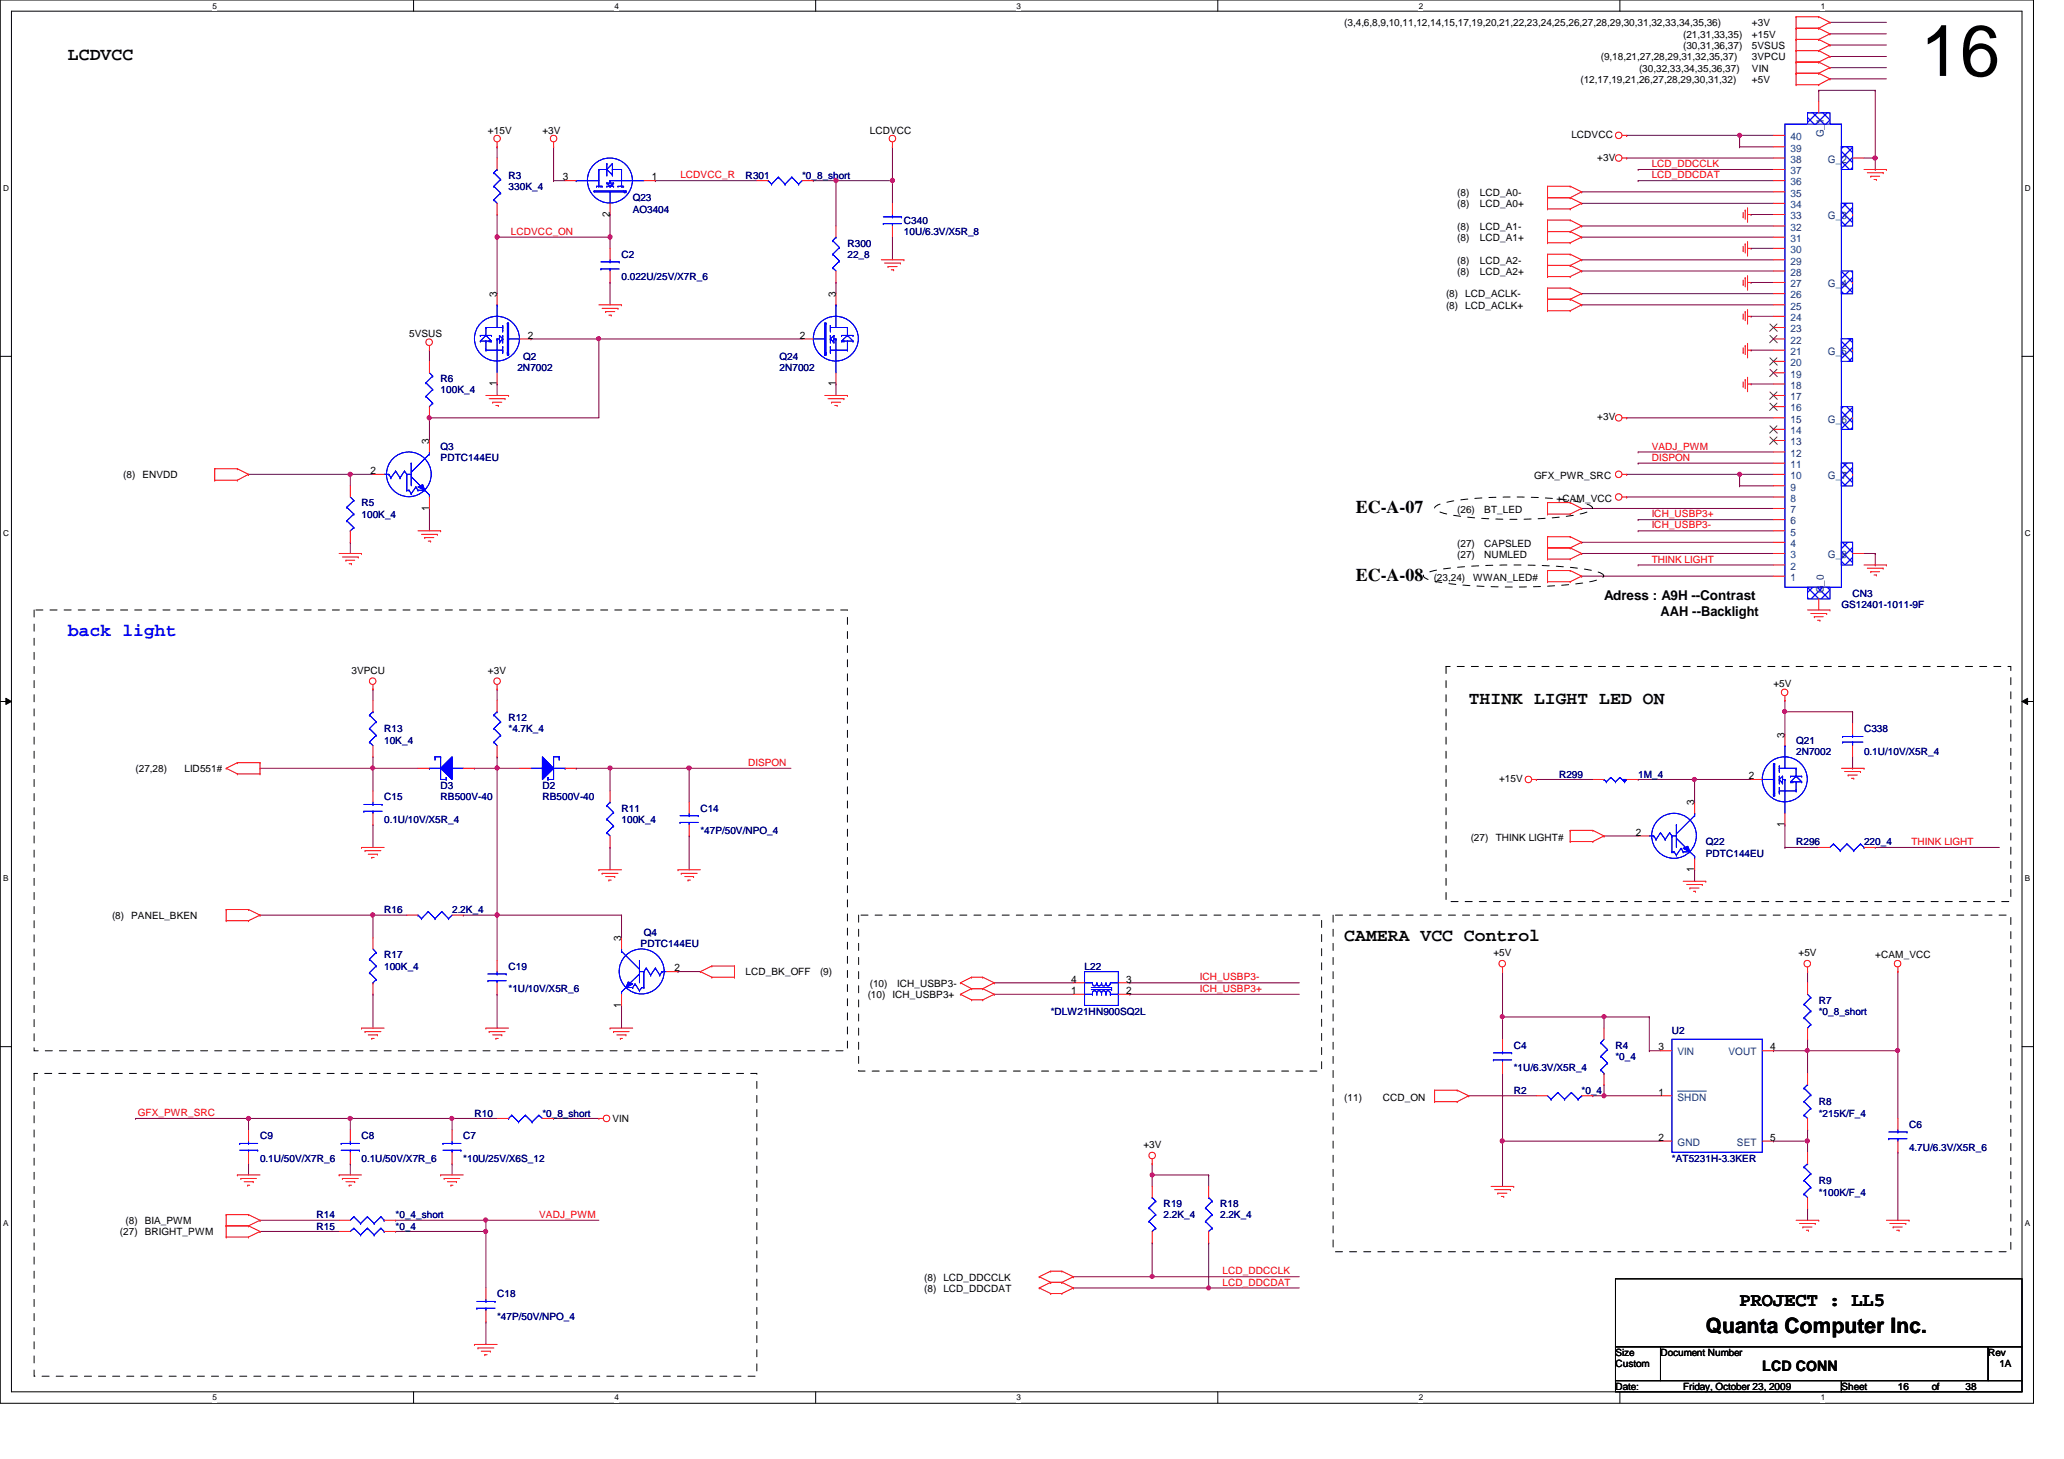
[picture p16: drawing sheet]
<svg xmlns="http://www.w3.org/2000/svg" width="297mm" height="210mm" viewBox="0 0 297 210" stroke-linecap="round" stroke-linejoin="round" font-family="sans-serif">
<defs><g id="words">
<text font-size="10.4" x="276.4" y="10.9">16</text>
<text font-size="3" x="245.5" y="191.7">Quanta Computer Inc.</text>
<text font-size="2.8" x="250.4" y="188">PROJECT : LL5</text>
<g font-size="2.6">
<text x="9.8" y="8.6">LCDVCC</text>
<text x="195.1" y="73.9">EC-A-07</text>
<text x="195.1" y="83.7">EC-A-08</text>
<text x="211.4" y="101.3">THINK LIGHT LED ON</text>
<text x="193.5" y="135.4">CAMERA VCC Control</text>
</g>
<text font-size="2.6" fill="#00f" x="9.8" y="91.5">back light</text>
<text font-size="2.1" x="253.6" y="197.3">LCD CONN</text>
<g font-size="1.9">
<text x="230.8" y="86.3">Adress : A9H --Contrast</text>
<text x="239" y="88.7">AAH --Backlight</text>
</g>
<g font-size="1.5" fill="#004080">
<text x="257.7" y="23.4">38</text>
<text x="257.7" y="21.8">39</text>
<text x="257.7" y="20.2">40</text>
<text x="262.5" y="19.8" transform="rotate(-90 262.5 19.8)">G_1</text>
<text x="263.1" y="23.4">G_2</text>
<text x="257.7" y="29.9">34</text>
<text x="257.7" y="28.3">35</text>
<text x="257.7" y="26.7">36</text>
<text x="257.7" y="25.1">37</text>
<text x="257.7" y="34.8">31</text>
<text x="257.7" y="33.2">32</text>
<text x="257.7" y="31.5">33</text>
<text x="263.1" y="31.5">G_3</text>
<text x="257.7" y="41.3">27</text>
<text x="257.7" y="38.1">29</text>
<text x="257.7" y="39.7">28</text>
<text x="257.7" y="36.4">30</text>
<text x="263.1" y="41.3">G_4</text>
<text x="257.7" y="47.8">23</text>
<text x="257.7" y="44.5">25</text>
<text x="257.7" y="46.2">24</text>
<text x="257.7" y="42.9">26</text>
<text x="257.7" y="51.1">21</text>
<text x="257.7" y="52.7">20</text>
<text x="257.7" y="49.4">22</text>
<text x="263.1" y="51.1">G_5</text>
<text x="257.7" y="57.6">17</text>
<text x="257.7" y="54.3">19</text>
<text x="257.7" y="59.2">16</text>
<text x="257.7" y="55.9">18</text>
<text x="257.7" y="64.1">13</text>
<text x="257.7" y="60.8">15</text>
<text x="257.7" y="65.7">12</text>
<text x="257.7" y="62.4">14</text>
<text x="263.1" y="60.8">G_6</text>
<text x="257.7" y="70.6">9</text>
<text x="257.7" y="67.3">11</text>
<text x="257.7" y="68.9">10</text>
<text x="263.1" y="68.9">G_7</text>
<text x="257.7" y="77">5</text>
<text x="257.7" y="73.8">7</text>
<text x="257.7" y="75.4">6</text>
<text x="257.7" y="72.2">8</text>
<text x="257.7" y="83.6">1</text>
<text x="257.7" y="80.3">3</text>
<text x="257.7" y="82">2</text>
<text x="257.7" y="78.7">4</text>
<text x="263.1" y="80.3">G_8</text>
<text x="262.5" y="85.3" transform="rotate(-90 262.5 85.3)">G_0</text>
<text x="241.4" y="151.8">VIN</text>
<text x="248.7" y="151.8">VOUT</text>
<text x="241.4" y="158.3">SHDN</text>
<text x="241.4" y="164.8">GND</text>
<text x="250" y="164.8">SET</text>
</g>
<g font-size="1.5">
<text x="81" y="26">3</text>
<text x="93.8" y="26">1</text>
<text x="87.8" y="31.2" transform="rotate(-90 87.8 31.2)">2</text>
<text x="71.5" y="42.7" transform="rotate(-90 71.5 42.7)">3</text>
<text x="120.3" y="42.7" transform="rotate(-90 120.3 42.7)">3</text>
<text x="75.9" y="48.7">2</text>
<text x="115.1" y="48.7">2</text>
<text x="71.5" y="55.6" transform="rotate(-90 71.5 55.6)">1</text>
<text x="120.3" y="55.6" transform="rotate(-90 120.3 55.6)">1</text>
<text x="61.8" y="63.9" transform="rotate(-90 61.8 63.9)">3</text>
<text x="53.3" y="68.2">2</text>
<text x="61.8" y="73.4" transform="rotate(-90 61.8 73.4)">1</text>
<text x="256.8" y="106.1" transform="rotate(-90 256.8 106.1)">3</text>
<text x="251.7" y="112.1">2</text>
<text x="243.8" y="115.9" transform="rotate(-90 243.8 115.9)">3</text>
<text x="256.8" y="119" transform="rotate(-90 256.8 119)">1</text>
<text x="235.4" y="120.2">2</text>
<text x="243.8" y="125.5" transform="rotate(-90 243.8 125.5)">1</text>
<text x="89.4" y="135.4" transform="rotate(-90 89.4 135.4)">3</text>
<text x="97.1" y="139.7">2</text>
<text x="154.1" y="143">1</text>
<text x="154.1" y="141.4">4</text>
<text x="162.1" y="141.4">3</text>
<text x="162.1" y="143">2</text>
<text x="89.4" y="145" transform="rotate(-90 89.4 145)">1</text>
<text x="238.7" y="151.1">3</text>
<text x="254.8" y="151.1">4</text>
<text x="238.7" y="157.6">1</text>
<text x="238.7" y="164.1">2</text>
<text x="254.8" y="164.1">5</text>
</g>
<g font-size="1.4">
<text x="193.5" y="3.8">(3,4,6,8,9,10,11,12,14,15,17,19,20,21,22,23,24,25,26,27,28,29,30,31,32,33,34,35,36)</text>
<text x="242.2" y="5.4">(21,31,33,35)</text>
<text x="252.1" y="3.8">+3V</text>
<text x="252.1" y="5.4">+15V</text>
<text x="227.5" y="11.9">(12,17,19,21,26,27,28,29,30,31,32)</text>
<text x="230.4" y="8.6">(9,18,21,27,28,29,31,32,35,37)</text>
<text x="235.9" y="10.3">(30,32,33,34,35,36,37)</text>
<text x="242.2" y="7">(30,31,36,37)</text>
<text x="252.1" y="7">5VSUS</text>
<text x="252.1" y="8.6">3VPCU</text>
<text x="252.1" y="10.3">VIN</text>
<text x="252.1" y="11.9">+5V</text>
<text x="70.2" y="19.2">+15V</text>
<text x="78.1" y="19.2">+3V</text>
<text x="125.2" y="19.2">LCDVCC</text>
<text x="226.1" y="19.9">LCDVCC</text>
<text x="229.9" y="23.1">+3V</text>
<text x="209.7" y="28.2">(8)</text>
<text x="209.7" y="29.8">(8)</text>
<text x="213" y="28.2">LCD_A0-</text>
<text x="213" y="29.8">LCD_A0+</text>
<text x="209.7" y="33">(8)</text>
<text x="209.7" y="34.7">(8)</text>
<text x="213" y="33">LCD_A1-</text>
<text x="213" y="34.7">LCD_A1+</text>
<text x="209.7" y="37.9">(8)</text>
<text x="209.7" y="39.5">(8)</text>
<text x="213" y="37.9">LCD_A2-</text>
<text x="213" y="39.5">LCD_A2+</text>
<text x="208.1" y="42.8">(8) LCD_ACLK-</text>
<text x="208.1" y="44.4">(8) LCD_ACLK+</text>
<text x="58.9" y="48.5">5VSUS</text>
<text x="229.9" y="60.5">+3V</text>
<text x="17.7" y="68.8">(8) ENVDD</text>
<text x="220.8" y="69">GFX_PWR_SRC</text>
<text x="209.7" y="73.8">(26)</text>
<text x="213.6" y="73.8">BT_LED</text>
<text x="224" y="72.2">+CAM_VCC</text>
<text x="206.3" y="83.6">(23,24)</text>
<text x="209.7" y="78.7">(27)</text>
<text x="209.7" y="80.3">(27)</text>
<text x="212" y="83.6">WWAN_LED#</text>
<text x="213.6" y="78.7">CAPSLED</text>
<text x="213.6" y="80.3">NUMLED</text>
<text x="50.6" y="96.9">3VPCU</text>
<text x="70.2" y="96.9">+3V</text>
<text x="255.2" y="98.9">+5V</text>
<text x="19.5" y="111.1">(27,28)</text>
<text x="26.5" y="111.1">LID551#</text>
<text x="215.7" y="112.5">+15V</text>
<text x="211.7" y="121">(27)</text>
<text x="215.3" y="121">THINK LIGHT#</text>
<text x="16.1" y="132.2">(8) PANEL_BKEN</text>
<text x="214.9" y="137.6">+5V</text>
<text x="258.8" y="137.6">+5V</text>
<text x="269.9" y="137.9">+CAM_VCC</text>
<text x="107.3" y="140.3">LCD_BK_OFF</text>
<text x="118" y="140.3">(9)</text>
<text x="124.9" y="143.6">(10) ICH_USBP3+</text>
<text x="125.2" y="141.9">(10)</text>
<text x="129.1" y="141.9">ICH_USBP3-</text>
<text x="88.1" y="161.5">VIN</text>
<text x="193.5" y="158.4">(11)</text>
<text x="199" y="158.4">CCD_ON</text>
<text x="164.5" y="165.2">+3V</text>
<text x="17.3" y="177.7">(27) BRIGHT_PWM</text>
<text x="18.1" y="176.1">(8) BIA_PWM</text>
<text x="133" y="184.2">(8) LCD_DDCCLK</text>
<text x="133" y="185.8">(8) LCD_DDCDAT</text>
<text x="232.5" y="195.1">Size</text>
<text x="232.5" y="196.7">Custom</text>
<text x="239" y="195.1">Document Number</text>
<text x="286.1" y="195.1">Rev</text>
<text x="287.7" y="196.7">1A</text>
<text x="232.5" y="200">Date:</text>
<text x="242.2" y="200">Friday, October 23, 2009</text>
<text x="265" y="200">Sheet</text>
<text x="273.1" y="200">16</text>
<text x="278" y="200">of</text>
<text x="282.9" y="200">38</text>
</g>
<g font-size="1.4" fill="#000080">
<text x="73.2" y="25.7">R3</text>
<text x="73.2" y="27.3">330K_4</text>
<text x="91.1" y="29">Q23</text>
<text x="107.3" y="25.7">R301</text>
<text x="115.4" y="25.7">*0_8_short</text>
<text x="91.1" y="30.6">AO3404</text>
<text x="122" y="35.5">R300</text>
<text x="130.1" y="32.2">C340</text>
<text x="130.1" y="33.9">10U/6.3V/X5R_8</text>
<text x="89.4" y="37.1">C2</text>
<text x="89.4" y="40.3">0.022U/25V/X7R_6</text>
<text x="122" y="37.1">22_8</text>
<text x="74.5" y="53.3">2N7002</text>
<text x="75.3" y="51.7">Q2</text>
<text x="112.2" y="51.7">Q24</text>
<text x="112.2" y="53.3">2N7002</text>
<text x="63.4" y="55">R6</text>
<text x="63.4" y="56.6">100K_4</text>
<text x="63.4" y="64.7">Q3</text>
<text x="63.4" y="66.4">PDTC144EU</text>
<text x="52" y="72.9">R5</text>
<text x="52" y="74.5">100K_4</text>
<text x="265" y="87.5">GS12401-1011-9F</text>
<text x="266.6" y="85.9">CN3</text>
<text x="55.3" y="105.4">R13</text>
<text x="55.3" y="107">10K_4</text>
<text x="73.2" y="103.8">R12</text>
<text x="73.2" y="105.4">*4.7K_4</text>
<text x="258.5" y="107">Q21</text>
<text x="268.3" y="105.4">C338</text>
<text x="63.4" y="113.5">D3</text>
<text x="78.1" y="113.5">D2</text>
<text x="224.4" y="111.9">R299</text>
<text x="235.8" y="111.9">1M_4</text>
<text x="258.5" y="108.6">2N7002</text>
<text x="268.3" y="108.6">0.1U/10V/X5R_4</text>
<text x="55.3" y="115.1">C15</text>
<text x="55.3" y="118.4">0.1U/10V/X5R_4</text>
<text x="63.4" y="115.1">RB500V-40</text>
<text x="78.1" y="115.1">RB500V-40</text>
<text x="89.4" y="116.8">R11</text>
<text x="89.4" y="118.4">100K_4</text>
<text x="100.8" y="116.8">C14</text>
<text x="100.8" y="120">*47P/50V/NPO_4</text>
<text x="245.5" y="121.6">Q22</text>
<text x="245.5" y="123.3">PDTC144EU</text>
<text x="258.5" y="121.6">R296</text>
<text x="268.3" y="121.6">220_4</text>
<text x="55.3" y="131.4">R16</text>
<text x="65.1" y="131.4">2.2K_4</text>
<text x="55.3" y="137.9">R17</text>
<text x="92.2" y="136.3">PDTC144EU</text>
<text x="92.7" y="134.6">Q4</text>
<text x="55.3" y="139.5">100K_4</text>
<text x="73.2" y="139.5">C19</text>
<text x="73.2" y="142.7">*1U/10V/X5R_6</text>
<text x="156.1" y="139.5">L22</text>
<text x="151.2" y="146">*DLW21HN900SQ2L</text>
<text x="240.6" y="148.8">U2</text>
<text x="261.7" y="144.4">R7</text>
<text x="261.7" y="146">*0_8_short</text>
<text x="217.8" y="150.9">C4</text>
<text x="217.8" y="154.1">*1U/6.3V/X5R_4</text>
<text x="232.5" y="150.9">R4</text>
<text x="232.5" y="152.5">*0_4</text>
<text x="68.3" y="160.7">R10</text>
<text x="78.1" y="160.7">*0_8_short</text>
<text x="217.8" y="157.4">R2</text>
<text x="227.6" y="157.4">*0_4</text>
<text x="261.7" y="159">R8</text>
<text x="261.7" y="160.7">*215K/F_4</text>
<text x="37.4" y="163.9">C9</text>
<text x="37.4" y="167.1">0.1U/50V/X7R_6</text>
<text x="52" y="163.9">C8</text>
<text x="52" y="167.1">0.1U/50V/X7R_6</text>
<text x="66.7" y="163.9">C7</text>
<text x="66.7" y="167.1">*10U/25V/X6S_12</text>
<text x="240.6" y="167.1">*AT5231H-3.3KER</text>
<text x="274.7" y="162.3">C6</text>
<text x="274.7" y="165.5">4.7U/6.3V/X5R_6</text>
<text x="167.5" y="173.7">R19</text>
<text x="175.6" y="173.7">R18</text>
<text x="261.7" y="170.4">R9</text>
<text x="261.7" y="172">*100K/F_4</text>
<text x="45.5" y="175.3">R14</text>
<text x="45.5" y="176.9">R15</text>
<text x="56.9" y="175.3">*0_4_short</text>
<text x="56.9" y="176.9">*0_4</text>
<text x="167.5" y="175.3">2.2K_4</text>
<text x="175.6" y="175.3">2.2K_4</text>
<text x="71.5" y="186.6">C18</text>
<text x="71.5" y="189.9">*47P/50V/NPO_4</text>
</g>
<g font-size="1.4" fill="#f00">
<text x="97.9" y="25.7">LCDVCC_R</text>
<text x="237.7" y="24">LCD_DDCCLK</text>
<text x="237.7" y="25.7">LCD_DDCDAT</text>
<text x="73.5" y="33.8">LCDVCC_ON</text>
<text x="237.7" y="64.7">VADJ_PWM</text>
<text x="237.7" y="66.3">DISPON</text>
<text x="237.7" y="74.4">ICH_USBP3+</text>
<text x="237.7" y="76">ICH_USBP3-</text>
<text x="237.7" y="80.9">THINK LIGHT</text>
<text x="107.7" y="110.2">DISPON</text>
<text x="275.1" y="121.6">THINK LIGHT</text>
<text x="172.7" y="142.7">ICH_USBP3+</text>
<text x="172.7" y="141.1">ICH_USBP3-</text>
<text x="19.9" y="160.6">GFX_PWR_SRC</text>
<text x="77.6" y="175.2">VADJ_PWM</text>
<text x="175.9" y="185">LCD_DDCDAT</text>
<text x="175.9" y="183.3">LCD_DDCCLK</text>
</g>
<g font-size="1.2">
<text x="30.6" y="1.2">5</text>
<text x="88.4" y="1.2">4</text>
<text x="146.3" y="1.2">3</text>
<text x="204.2" y="1.2">2</text>
<text x="262" y="1.2">1</text>
<text x=".5" y="27.5">D</text>
<text x="291.4" y="27.5">D</text>
<text x=".5" y="77.1">C</text>
<text x="291.4" y="77.1">C</text>
<text x=".5" y="126.8">B</text>
<text x="291.4" y="126.8">B</text>
<text x=".5" y="176.4">A</text>
<text x="291.4" y="176.4">A</text>
<text x="30.6" y="201.5">5</text>
<text x="88.4" y="201.5">4</text>
<text x="146.3" y="201.5">3</text>
<text x="204.2" y="201.5">2</text>
<text x="262" y="201.5">1</text>
</g>
</g></defs>
<path d="M0 0h292.6v201.9h-292.6zM1.6 1.6h289.4v198.6h-289.4z" fill="none" stroke="#000" stroke-width=".14"/>
<g fill="#fff">
<path d="M30.6 .2h.6v1.3h-.6z"/>
<path d="M30.6 200.4h.6v1.3h-.6z"/>
</g>
<path d="M59.5 0v1.6M59.5 200.2v1.6" fill="none" stroke="#000" stroke-width=".14"/>
<g fill="#fff">
<path d="M88.4 .2h.6v1.3h-.6z"/>
<path d="M88.4 200.4h.6v1.3h-.6z"/>
</g>
<path d="M117.4 0v1.6M117.4 200.2v1.6" fill="none" stroke="#000" stroke-width=".14"/>
<g fill="#fff">
<path d="M146.3 .2h.6v1.3h-.6z"/>
<path d="M146.3 200.4h.6v1.3h-.6z"/>
</g>
<path d="M175.3 0v1.6M175.3 200.2v1.6" fill="none" stroke="#000" stroke-width=".14"/>
<g fill="#fff">
<path d="M204.2 .2h.6v1.3h-.6z"/>
<path d="M204.2 200.4h.6v1.3h-.6z"/>
</g>
<path d="M233.1 0v1.6M233.1 200.2v1.6" fill="none" stroke="#000" stroke-width=".14"/>
<g fill="#fff">
<path d="M262 .2h.6v1.3h-.6z"/>
<path d="M262 200.4h.6v1.3h-.6z"/>
<path d="M.5 26.4h.8v1.3h-.8z"/>
<path d="M291.4 26.4h.8v1.3h-.8z"/>
<path d="M.5 76.1h.8v1.3h-.8z"/>
<path d="M291.4 76.1h.8v1.3h-.8z"/>
</g>
<path d="M0 51.3h1.6M291 51.3h1.6" fill="none" stroke="#000" stroke-width=".14"/>
<g fill="#fff">
<path d="M.5 125.7h.7v1.3h-.7z"/>
<path d="M291.4 125.7h.7v1.3h-.7z"/>
</g>
<path d="M0 100.9h1.6M.8 100.5l.8 .4-.8 .4zM291 100.9l.8-.4v.8zM291 100.9h1.6" fill="none" stroke="#000" stroke-width=".14"/>
<path d="M.8 100.5l.8 .4-.8 .4zM291 100.9l.8-.4v.8z" fill="#000"/>
<g fill="#fff">
<path d="M.5 175.4h.7v1.3h-.7z"/>
<path d="M291.4 175.4h.7v1.3h-.7z"/>
</g>
<path d="M0 150.6h1.6M291 150.6h1.6" fill="none" stroke="#000" stroke-width=".14"/>
<path d="M71.5 21.1h.1M71.5 21.1v1.6M87.8 30.9h.1M87.8 30.9v3.2M117 26h.1M117 26h11.4M120.3 26h.1M120.3 40.6h.1M120.3 40.6v1.6" fill="none" stroke="#800040" stroke-width=".14"/>
<circle cx="120.3" cy="26" r=".31" fill="#f0f"/>
<circle cx="120.3" cy="26" r=".31" fill="none" stroke="#f0f" stroke-width=".14"/>
<path d="M120.3 26h.1M120.3 26v6.5M128.4 26h.1M128.4 26v3.3M87.8 40.6h.1M87.8 40.6v3.3M120.3 55.2h.1M120.3 55.2v1.7" fill="none" stroke="#800040" stroke-width=".14"/>
<circle cx="128.4" cy="26" r=".31" fill="#f0f"/>
<circle cx="128.4" cy="26" r=".31" fill="none" stroke="#f0f" stroke-width=".14"/>
<path d="M71.5 30.9h.1M71.5 30.9v3.2M128.4 34.1h.1M128.4 34.1v3.3M61.8 60.1h.1M61.8 60.1h24.4" fill="none" stroke="#800040" stroke-width=".14"/>
<circle cx="61.8" cy="60.1" r=".3" fill="#f0f"/>
<circle cx="61.8" cy="60.1" r=".3" fill="none" stroke="#f0f" stroke-width=".14"/>
<path d="M71.5 34.1h.1M71.5 34.1h16.3" fill="none" stroke="#800040" stroke-width=".14"/>
<circle cx="87.8" cy="34.1" r=".31" fill="#f0f"/>
<circle cx="87.8" cy="34.1" r=".31" fill="none" stroke="#f0f" stroke-width=".14"/>
<path d="M71.5 34.1h.1M71.5 34.1v8.1" fill="none" stroke="#800040" stroke-width=".14"/>
<circle cx="71.5" cy="34.1" r=".31" fill="#f0f"/>
<circle cx="71.5" cy="34.1" r=".31" fill="none" stroke="#f0f" stroke-width=".14"/>
<path d="M87.8 34.1h.1M87.8 34.1v1.6M76.4 48.8h.1M76.4 48.8h39M86.2 48.8h.1M86.2 48.8v11.3" fill="none" stroke="#800040" stroke-width=".14"/>
<circle cx="86.1" cy="48.7" r=".3" fill="#f0f"/>
<circle cx="86.1" cy="48.7" r=".3" fill="none" stroke="#f0f" stroke-width=".14"/>
<path d="M50.4 68.2h.1M50.4 68.2h3.3M61.8 73.2h.1M61.8 73.2v3.2" fill="none" stroke="#800040" stroke-width=".14"/>
<circle cx="50.4" cy="68.2" r=".31" fill="#f0f"/>
<circle cx="50.4" cy="68.2" r=".31" fill="none" stroke="#f0f" stroke-width=".14"/>
<path d="M89.4 144.7h.1M89.4 144.7v3.2M56.9 175.6h.1M56.9 175.6h13M69.9 177.2h.1M69.9 177.2v8.1" fill="none" stroke="#800040" stroke-width=".14"/>
<circle cx="69.9" cy="175.5" r=".3" fill="#f0f"/>
<circle cx="69.9" cy="175.5" r=".3" fill="none" stroke="#f0f" stroke-width=".14"/>
<path d="M99.2 110.5h.1M99.2 110.5v4.9M99.2 110.5h14.6M99.2 120.3h.1M99.2 120.3v4.8" fill="none" stroke="#800040" stroke-width=".14"/>
<circle cx="99.2" cy="110.5" r=".31" fill="#f0f"/>
<circle cx="99.2" cy="110.5" r=".31" fill="none" stroke="#f0f" stroke-width=".14"/>
<path d="M87.8 110.5h.1M87.8 110.5v3.3" fill="none" stroke="#800040" stroke-width=".14"/>
<circle cx="87.8" cy="110.5" r=".3" fill="#f0f"/>
<circle cx="87.8" cy="110.5" r=".3" fill="none" stroke="#f0f" stroke-width=".14"/>
<path d="M53.7 110.5h.1M53.7 110.5h6.5M53.7 110.5v3.3M82.9 110.5h.1M82.9 110.5h4.9" fill="none" stroke="#800040" stroke-width=".14"/>
<circle cx="53.6" cy="110.5" r=".3" fill="#f0f"/>
<circle cx="53.6" cy="110.5" r=".3" fill="none" stroke="#f0f" stroke-width=".14"/>
<path d="M53.7 118.7h.1M53.7 118.7v3.2M71.5 110.5h.1M71.5 110.5v21.2" fill="none" stroke="#800040" stroke-width=".14"/>
<circle cx="71.5" cy="131.6" r=".31" fill="#f0f"/>
<circle cx="71.5" cy="131.6" r=".31" fill="none" stroke="#f0f" stroke-width=".14"/>
<circle cx="71.5" cy="110.5" r=".3" fill="#f0f"/>
<circle cx="71.5" cy="110.5" r=".3" fill="none" stroke="#f0f" stroke-width=".14"/>
<path d="M37.4 110.5h.1M37.4 110.5h16.3M53.7 131.7h.1M53.7 131.7h4.8M53.7 131.7v3.2" fill="none" stroke="#800040" stroke-width=".14"/>
<circle cx="53.6" cy="131.6" r=".31" fill="#f0f"/>
<circle cx="53.6" cy="131.6" r=".31" fill="none" stroke="#f0f" stroke-width=".14"/>
<g fill="none" stroke="#800040" stroke-width=".14">
<path d="M71.5 55.2h.1M71.5 55.2v1.7M50.4 68.2h.1M50.4 68.2v1.7M53.7 108.9h.1M53.7 108.9v1.6M71.5 110.5h.1M71.5 108.9h.1M71.5 108.9v1.6M71.5 110.5h3.3M71.5 131.7h.1M71.5 131.7h17.9"/>
<path d="M71.5 131.7v6.5M87.8 121.9h.1M87.8 121.9v3.2M89.4 131.7h.1M89.4 131.7v3.2M97.6 139.8h.1M97.6 139.8h3.2M53.7 143h.1M53.7 143v4.9M71.5 143h.1M71.5 143v4.9M143.1 141.4h.1"/>
<path d="M143.1 143h.1M143.1 143h11.4M143.1 141.4h11.4M162.6 143h.1M162.6 141.4h.1M162.6 143h24.4M162.6 141.4h24.4M37.4 175.6h.1M37.4 175.6h11.4M50.4 160.9h.1M50.4 167.4h.1M50.4 160.9v1.7"/>
<path d="M50.4 167.4v1.6M50.4 160.9h14.7M69.9 190.2h.1M69.9 190.2v3.2"/>
</g>
<circle cx="65" cy="160.9" r=".3" fill="#f0f"/>
<circle cx="65" cy="160.9" r=".3" fill="none" stroke="#f0f" stroke-width=".14"/>
<path d="M19.5 160.9h.1M19.5 160.9h30.9M35.8 167.4h.1M35.8 160.9h.1M35.8 160.9v1.7M35.8 167.4v1.6M65.1 160.9h.1M65.1 167.4h.1M65.1 160.9h6.4M65.1 160.9v1.7M65.1 167.4v1.6" fill="none" stroke="#800040" stroke-width=".14"/>
<circle cx="50.4" cy="160.9" r=".31" fill="#f0f"/>
<circle cx="50.4" cy="160.9" r=".31" fill="none" stroke="#f0f" stroke-width=".14"/>
<circle cx="35.8" cy="160.9" r=".3" fill="#f0f"/>
<circle cx="35.8" cy="160.9" r=".3" fill="none" stroke="#f0f" stroke-width=".14"/>
<path d="M221.1 112.1h.1M221.1 112.1h8.1M243.9 112.1h.1M243.9 112.1h8.1M230.8 120.3h.1M230.8 120.3h5M243.9 125.1h.1M243.9 125.1v1.7M79.7 160.9h.1M79.7 160.9h6.5" fill="none" stroke="#800040" stroke-width=".14"/>
<circle cx="243.8" cy="112.1" r=".3" fill="#f0f"/>
<circle cx="243.8" cy="112.1" r=".3" fill="none" stroke="#f0f" stroke-width=".14"/>
<g fill="none" stroke="#800040" stroke-width=".14">
<path d="M235.8 112.1h.1M235.8 112.1h8.1M243.9 112.1h.1M243.9 112.1v3.3M256.9 100.8h.1M256.9 102.4h.1M256.9 100.8v4.9M256.9 102.4h9.7M266.6 102.4h.1M266.6 102.4v1.6M256.9 121.9h.1M256.9 121.9h4.8"/>
<path d="M269.9 121.9h.1M269.9 121.9h17.8"/>
</g>
<circle cx="256.8" cy="102.4" r=".3" fill="#f0f"/>
<circle cx="256.8" cy="102.4" r=".3" fill="none" stroke="#f0f" stroke-width=".14"/>
<g fill="none" stroke="#800040" stroke-width=".14">
<path d="M250.4 19.5h.1M250.4 19.5h4.8M263.4 6.5h.1M263.4 3.2h.1M263.4 4.9h.1M263.4 8.1h.1M263.4 9.7h.1M263.4 11.3h.1M263.4 6.5h8.1M263.4 3.2h8.1M263.4 4.9h8.1M263.4 8.1h8.1"/>
<path d="M263.4 9.7h8.1M263.4 11.3h8.1M79.7 21.1h.1M79.7 26h.1M79.7 21.1v4.9M79.7 26h1.6M128.4 21.1h.1M128.4 21.1v4.9M61.8 50.4h.1M61.8 50.4v1.6M50.4 78h.1M50.4 78v1.6"/>
<path d="M61.8 60.1h.1M61.8 60.1v3.3M53.7 99.1h.1M53.7 99.1v1.7M71.5 99.1h.1M71.5 99.1v1.7M68.3 110.5h.1M68.3 110.5h3.2M256.9 118.7h.1M256.9 118.7v3.2M66.7 131.7h.1M66.7 131.7h4.8"/>
</g>
<circle cx="250.4" cy="19.5" r=".3" fill="#f0f"/>
<circle cx="250.4" cy="19.5" r=".3" fill="none" stroke="#f0f" stroke-width=".14"/>
<path d="M250.4 21.1h.1M250.4 21.1h4.8M234.1 71.5h.1M234.1 71.5h21.1M216.2 146.3h.1M216.2 146.3v3.2M230.8 146.3h.1M230.8 157.6h.1M230.8 146.3h6.6M230.8 157.6h8.2" fill="none" stroke="#800040" stroke-width=".14"/>
<circle cx="230.8" cy="157.6" r=".3" fill="#f0f"/>
<circle cx="230.8" cy="157.6" r=".3" fill="none" stroke="#f0f" stroke-width=".14"/>
<path d="M216.2 164.2h.1M216.2 164.2h22.8" fill="none" stroke="#800040" stroke-width=".14"/>
<circle cx="216.2" cy="164.1" r=".31" fill="#f0f"/>
<circle cx="216.2" cy="164.1" r=".31" fill="none" stroke="#f0f" stroke-width=".14"/>
<path d="M273.1 139.8h.1M273.1 139.8v11.4M216.2 164.2h.1M216.2 164.2v6.5M260.1 173.9h.1M260.1 164.2h.1M260.1 164.2v1.6M260.1 173.9v1.7" fill="none" stroke="#800040" stroke-width=".14"/>
<circle cx="273.1" cy="151.1" r=".3" fill="#f0f"/>
<circle cx="273.1" cy="151.1" r=".3" fill="none" stroke="#f0f" stroke-width=".14"/>
<path d="M255.2 164.2h.1M255.2 164.2h4.9" fill="none" stroke="#800040" stroke-width=".14"/>
<circle cx="260.1" cy="164.1" r=".31" fill="#f0f"/>
<circle cx="260.1" cy="164.1" r=".31" fill="none" stroke="#f0f" stroke-width=".14"/>
<g fill="none" stroke="#800040" stroke-width=".14">
<path d="M211.4 157.6h.1M211.4 157.6h9.7M216.2 154.4h.1M216.2 146.3h.1M216.2 154.4v9.8M216.2 146.3h14.6M237.4 146.3h.1M237.4 146.3v4.9M255.2 151.2h.1M255.2 151.2h4.9M260.1 151.2h.1M260.1 151.2v3.2"/>
<path d="M273.1 151.2h.1M273.1 151.2v9.7M260.1 162.6h.1M260.1 162.6v1.6M273.1 165.8h.1M273.1 165.8v9.8"/>
</g>
<circle cx="230.8" cy="146.3" r=".3" fill="#f0f"/>
<circle cx="230.8" cy="146.3" r=".3" fill="none" stroke="#f0f" stroke-width=".14"/>
<circle cx="216.2" cy="146.3" r=".3" fill="#f0f"/>
<circle cx="216.2" cy="146.3" r=".3" fill="none" stroke="#f0f" stroke-width=".14"/>
<path d="M216.2 139.8h.1M216.2 139.8v6.5M229.2 157.6h.1M230.8 156h.1M230.8 146.3h.1M230.8 146.3v1.6M230.8 156v1.6h-1.6M237.4 151.2h.1M237.4 151.2h1.6M260.1 151.2h.1M260.1 151.2h13" fill="none" stroke="#800040" stroke-width=".14"/>
<circle cx="260.1" cy="151.1" r=".3" fill="#f0f"/>
<circle cx="260.1" cy="151.1" r=".3" fill="none" stroke="#f0f" stroke-width=".14"/>
<g fill="none" stroke="#800040" stroke-width=".14">
<path d="M234.1 19.5h.1M234.1 19.5h16.3M250.4 19.5h.1M250.4 19.5v1.6M227.6 27.6h.1M227.6 29.3h.1M227.6 32.5h.1M227.6 34.1h.1M227.6 37.4h.1M227.6 39h.1M227.6 27.6h27.6M227.6 29.3h27.6"/>
<path d="M227.6 32.5h27.6M227.6 34.1h27.6M227.6 37.4h27.6M227.6 39h27.6M234.1 22.7h.1M234.1 22.7h21.1M235.8 24.4h.1M235.8 26h.1M235.8 24.4h19.4M235.8 26h19.4M252 30.9h.1M252 35.7h.1"/>
<path d="M252 30.9h3.2M252 35.7h3.2M227.6 43.9h.1M227.6 42.2h.1M227.6 43.9h27.6M227.6 42.2h27.6M252 40.6h.1M252 45.5h.1M252 55.2h.1M252 50.4h.1M252 40.6h3.2M252 45.5h3.2"/>
<path d="M252 55.2h3.2M252 50.4h3.2M35.8 68.2h.1M35.8 68.2h14.6M235.8 66.6h.1M235.8 65h.1M235.8 66.6h19.4M235.8 65h19.4M250.4 69.9h.1M250.4 68.2h.1M250.4 68.2h4.8M250.4 69.9h4.8"/>
<path d="M87.8 110.5h.1M87.8 110.5h11.4M37.4 131.7h.1M37.4 131.7h16.3M260.1 139.8h.1M260.1 139.8v1.6M260.1 149.5h.1M260.1 149.5v1.7M69.9 175.6h.1M69.9 175.6h16.3"/>
</g>
<circle cx="250.4" cy="68.2" r=".3" fill="#f0f"/>
<circle cx="250.4" cy="68.2" r=".3" fill="none" stroke="#f0f" stroke-width=".14"/>
<g fill="none" stroke="#800040" stroke-width=".14">
<path d="M234.1 68.2h.1M234.1 68.2h16.3M235.8 74.8h.1M235.8 76.4h.1M235.8 74.8h19.4M235.8 76.4h19.4M250.4 68.2h.1M250.4 68.2v1.7M235.8 81.3h.1M235.8 81.3h19.4M266.6 110.5h.1M266.6 108.9v1.6"/>
<path d="M165.8 169h.1M165.8 169v1.7"/>
</g>
<circle cx="165.8" cy="169" r=".3" fill="#f0f"/>
<circle cx="165.8" cy="169" r=".3" fill="none" stroke="#f0f" stroke-width=".14"/>
<path d="M165.8 167.4h.1M165.8 167.4v1.6M173.9 169h.1M173.9 169v1.7M173.9 185.3h.1M173.9 185.3h13.1" fill="none" stroke="#800040" stroke-width=".14"/>
<circle cx="173.9" cy="185.3" r=".3" fill="#f0f"/>
<circle cx="173.9" cy="185.3" r=".3" fill="none" stroke="#f0f" stroke-width=".14"/>
<path d="M165.8 183.7h.1M165.8 183.7h21.2" fill="none" stroke="#800040" stroke-width=".14"/>
<circle cx="165.8" cy="183.6" r=".3" fill="#f0f"/>
<circle cx="165.8" cy="183.6" r=".3" fill="none" stroke="#f0f" stroke-width=".14"/>
<path d="M56.9 177.2h.1M56.9 177.2h13M165.8 178.8h.1M165.8 169h.1M165.8 178.8v4.9h-11.3M165.8 169h8.1M173.9 178.8h.1M173.9 178.8v6.5h-19.4M154.5 183.7h.1M154.5 185.3h.1" fill="none" stroke="#800040" stroke-width=".14"/>
<circle cx="69.9" cy="177.2" r=".3" fill="#f0f"/>
<circle cx="69.9" cy="177.2" r=".3" fill="none" stroke="#f0f" stroke-width=".14"/>
<path d="M261.7 13h.1M261.7 13v1.6M261.7 13h8.2M269.9 13h.1M269.9 13v9.7M94.3 26h.1M94.3 26h14.6M269.9 22.7h.1M37.4 177.2h.1M37.4 177.2h11.4M69.9 175.6h.1M69.9 175.6v1.6" fill="none" stroke="#800040" stroke-width=".14"/>
<circle cx="269.9" cy="22.7" r=".31" fill="#f0f"/>
<circle cx="269.9" cy="22.7" r=".31" fill="none" stroke="#f0f" stroke-width=".14"/>
<g fill="none" stroke="#800040" stroke-width=".14">
<path d="M268.3 22.7h1.6M269.9 22.7h.1M269.9 24.4h.1M269.9 22.7v1.7M227.6 79.6h.1M227.6 78h.1M227.6 73.2h.1M227.6 79.6h27.6M227.6 78h27.6M227.6 73.2h27.6M234.1 60.1h.1M234.1 60.1h21.1"/>
<path d="M268.3 79.6h1.6M269.9 79.6h.1M269.9 79.6v1.7M227.6 82.9h.1M227.6 82.9h27.6M269.9 81.3h.1"/>
</g>
<g fill="none" stroke="#f00" stroke-width=".14">
<path d="M233.5 19.5h.6M234.1 19.5h.1M258.5 7.3h.1M258.5 5.7h.1M258.5 4.1h.1M258.5 2.4h.1M258.5 8.9h.1M258.5 10.5h.1M258.5 12.2h.1M258.5 5.7h3.2M258.5 7.3h3.2M258.5 2.4v9.8"/>
<path d="M258.5 2.4h3.2M258.5 4.1h3.2M258.5 8.9h3.2M258.5 10.5h3.2M258.5 12.2h3.2M261.7 5.7h.1M261.7 7.3h.1M261.7 2.4h.1M261.7 4.1h.1M261.7 8.9h.1M261.7 10.5h.1M261.7 12.2h.1"/>
<path d="M261.7 5.7l1.7 .8M261.7 2.4l1.7 .8M261.7 4.1l1.7 .8M261.7 7.3l1.7 .8M261.7 8.9l1.7 .8M261.7 10.5l1.7 .8M263.4 6.5h.1M263.4 3.2h.1M263.4 4.9h.1M263.4 8.1h.1M263.4 9.7h.1M263.4 11.3h.1"/>
<path d="M263.4 6.5l-1.7 .8M263.4 3.2l-1.7 .9M263.4 4.9l-1.7 .8M263.4 8.1l-1.7 .8M263.4 9.7l-1.7 .8M263.4 11.3l-1.7 .9M71.5 21.1h.1M71.5 20.4v.7M79.7 21.1h.1M79.7 20.4v.7M126.8 37.4h3.3M127.3 37.8h2.3"/>
<path d="M127.8 38.4h.1M127.8 38.4h1.3M128.3 38.8h.3M128.4 21.1h.1M128.4 20.4v.7M128.6 38.8h.1M129.6 37.8h.1M130.1 37.4h.1M222.7 26.8h.1M222.7 28.4h.1M222.7 31.7h.1M222.7 33.3h.1"/>
<path d="M222.7 36.6h.1M222.7 38.2h.1M222.7 39.8h.1M222.7 34.9h.1M222.7 30.1h.1M222.7 26.8h3.3M222.7 26.8v3.3M222.7 31.7v3.2M222.7 36.6v3.2M222.7 28.4h3.3M222.7 31.7h3.3M222.7 33.3h3.3"/>
<path d="M222.7 36.6h3.3M222.7 38.2h3.3M222.7 39.8h3.3M222.7 34.9h3.3M222.7 30.1h3.3M226 26.8h.1M226 28.4h.1M226 31.7h.1M226 33.3h.1M226 36.6h.1M226 38.2h.1M226 39.8h.1"/>
<path d="M226 34.9h.1M226 30.1h.1M226 26.8l1.6 .8M226 31.7l1.6 .8M226 36.6l1.6 .8M226 38.2l1.6 .8M226 33.3l1.6 .8M226 28.4l1.6 .9M227.6 27.6h.1M227.6 32.5h.1M227.6 37.4h.1M227.6 39h.1"/>
<path d="M227.6 34.1h.1M227.6 29.3h.1M227.6 27.6l-1.6 .8M227.6 32.5l-1.6 .8M227.6 37.4l-1.6 .8M227.6 39l-1.6 .8M227.6 34.1l-1.6 .8M227.6 29.3l-1.6 .8M233.5 22.7h.6M234.1 22.7h.1M250.9 31.2h.1M250.9 36.1h.1"/>
<path d="M250.9 30.6v.6M250.9 35.4v.7M251.2 30.2h.1M251.2 40h.1M251.2 35.1h.1M251.2 30.2v1.3M251.2 35.1v1.3M251.2 40v1.3M251.5 30.9h.1M251.5 31.8h.1M251.5 35.7h.1M251.5 36.7h.1"/>
<path d="M251.5 30.9h.5M251.5 29.9v1.9M251.5 34.8v1.9M251.5 39.7v1.9M251.5 35.7h.5M268.3 24.4h3.2M268.7 24.8h2.3M269.2 25.4h.1M269.2 25.4h1.3M269.7 25.8h.3M270 25.8h.1M271 24.8h.1"/>
<path d="M271.5 24.4h.1M61.8 50.4h.1M61.8 49.7v.7M69.9 56.9h3.3M70.4 57.4h2.3M70.9 57.9h.1M70.9 57.9h1.3M71.4 58.3h.3M71.5 42.2v1.7M71.5 53.6v1.6M71.7 58.3h.1M72.7 57.4h.1"/>
<path d="M73.2 56.9h.1M74.8 48.8h1.6M86.2 43.9h3.2M86.7 44.4h2.2M87.2 44.8h.1M87.2 44.8h1.3M87.6 45.3h.4M88 45.3h.1M88.9 44.4h.1M89.4 43.9h.1M118.7 56.9h3.3M119.2 57.4h2.3"/>
<path d="M119.7 57.9h.1M119.7 57.9h1.3M120.1 58.3h.4M120.5 58.3h.1M121.5 57.4h.1M122 56.9h.1M222.7 43.1h.1M222.7 41.4h.1M222.7 44.7h.1M222.7 41.4v3.3M222.7 41.4h3.3M222.7 43.1h3.3"/>
<path d="M222.7 44.7h3.3M226 41.4h.1M226 43.1h.1M226 44.7h.1M226 41.4l1.6 .8M226 43.1l1.6 .8M227.6 42.2h.1M227.6 43.9h.1M227.6 42.2l-1.6 .9M227.6 43.9l-1.6 .8M250.9 40.9h.1M250.9 45.8h.1"/>
<path d="M250.9 50.7h.1M250.9 55.6h.1M250.9 40.3v.6M250.9 45.2v.6M250.9 50v.7M250.9 54.9v.7M251.2 44.8h.1M251.2 49.7h.1M251.2 54.6h.1M251.2 44.8v1.3M251.2 49.7v1.3M251.2 54.6v1.3"/>
<path d="M251.5 40.6h.1M251.5 41.6h.1M251.5 45.5h.1M251.5 46.5h.1M251.5 50.4h.1M251.5 51.4h.1M251.5 55.2h.1M251.5 56.2h.1M251.5 44.5v2M251.5 49.4v2M251.5 54.3v1.9M251.5 40.6h.5"/>
<path d="M251.5 45.5h.5M251.5 50.4h.5M251.5 55.2h.5M30.9 69.1h.1M30.9 67.4h.1M30.9 67.4h3.3M30.9 69.1h3.3M30.9 67.4v1.7M34.2 67.4h.1M34.2 69.1h.1M34.2 67.4l1.6 .8M35.8 68.2h.1"/>
<path d="M35.8 68.2l-1.6 .9M48.8 79.6h3.2M52 79.6h.1M60.2 76.4h3.2M60.7 76.9h2.2M61.1 77.3h.1M61.1 77.3h1.3M61.6 77.9h.4M62 77.9h.1M62.9 76.9h.1M63.4 76.4h.1M222.7 78.8h.1"/>
<path d="M222.7 77.2h.1M222.7 74h.1M222.7 72.3h.1M222.7 72.3v1.7M222.7 77.2v3.2M222.7 78.8h3.3M222.7 77.2h3.3M222.7 74h3.3M222.7 72.3h3.3M226 78.8h.1M226 77.2h.1M226 74h.1"/>
<path d="M226 72.3h.1M226 77.2l1.6 .8M226 78.8l1.6 .8M226 72.3l1.6 .9M227.6 78h.1M227.6 79.6h.1M227.6 73.2h.1M227.6 78l-1.6 .8M227.6 79.6l-1.6 .8M227.6 73.2l-1.6 .8M233.5 71.5h.6M233.5 68.2h.6"/>
<path d="M233.5 60.1h.6M234.1 71.5h.1M234.1 68.2h.1M234.1 60.1h.1M49.3 80.1h2.3M49.8 80.6h.1M49.8 80.6h1.3M50.2 81.1h.4M50.6 81.1h.1M51.6 80.1h.1M53.7 99.1h.1M53.7 98.5v.6"/>
<path d="M71.5 99.1h.1M71.5 98.5v.6M222.7 80.4h.1M222.7 83.7h.1M222.7 82.1h.1M222.7 82.1v1.6M222.7 80.4h3.3M222.7 83.7h3.3M222.7 82.1h3.3M226 80.4h.1M226 83.7h.1M226 82.1h.1"/>
<path d="M226 82.1l1.6 .8M227.6 82.9h.1M227.6 82.9l-1.6 .8M260.1 87.8h3.3M260.6 88.3h2.3M261.1 88.7h.1M261.1 88.7h1.3M261.6 89.2h.3M261.9 89.2h.1M262.9 88.3h.1M263.4 87.8h.1M268.3 81.3h3.2"/>
<path d="M268.7 81.7h2.3M269.2 82.3h.1M269.2 82.3h1.3M269.7 82.7h.3M270 82.7h.1M271 81.7h.1M271.5 81.3h.1M32.6 110.5h.1M32.6 110.5l1.6 .8M34.2 109.7h.1M34.2 111.3h.1M34.2 109.7h3.2"/>
<path d="M34.2 109.7l-1.6 .8M34.2 111.3h3.2M37.4 111.3h.1M37.4 109.7h.1M37.4 109.7v1.6M220.5 112.1h.6M221.1 112.1h.1M226 119.5h.1M226 119.5v1.6M226 119.5h3.2M229.2 119.5h.1M229.2 119.5l1.6 .8"/>
<path d="M256.9 100.8h.1M256.9 100.1v.7M265 110.5h3.3M265.5 111h2.3M266 111.5h.1M266 111.5h1.3M266.4 112h.4M266.8 112h.1M267.8 111h.1M268.3 110.5h.1M32.6 130.9h.1M32.6 132.5h.1"/>
<path d="M32.6 132.5h3.2M32.6 130.9h3.2M32.6 130.9v1.6M35.8 132.5h.1M35.8 130.9h.1M35.8 130.9l1.6 .8M37.4 131.7h.1M37.4 131.7l-1.6 .8M52 121.9h.1M52 121.9h3.3M52.5 122.4h.1M52.5 122.4h2.3"/>
<path d="M53 122.9h1.3M53.5 123.4h.1M53.5 123.4h.3M54.3 122.9h.1M71.5 138.2v1.6M86.2 125.1h.1M86.2 125.1h3.2M86.7 125.6h.1M86.7 125.6h2.2M87.2 126.1h1.3M87.6 126.6h.1M87.6 126.6h.4"/>
<path d="M88.5 126.1h.1M97.6 125.1h.1M97.6 125.1h3.2M98 125.6h.1M98 125.6h2.3M98.5 126.1h1.3M99 126.6h.1M99 126.6h.4M99.8 126.1h.1M100.8 139.8h.1M100.8 139.8l1.6 .8M102.4 139h.1"/>
<path d="M102.4 139l-1.6 .8M102.4 139h3.3M105.7 139h.1M105.7 139v1.6M216.2 139.8h.1M216.2 139.1v.7M226 121.1h.1M226 121.1h3.2M229.2 121.1h.1M230.8 120.3h.1M230.8 120.3l-1.6 .8M242.2 126.8h3.3"/>
<path d="M242.7 127.3h2.3M243.2 127.8h.1M243.2 127.8h1.3M243.7 128.2h.3M244 128.2h.1M245 127.3h.1M245.5 126.8h.1M260.1 139.8h.1M260.1 139.1v.7M273.1 139.8h.1M273.1 139.1v.7M52 147.9h.1"/>
<path d="M52 147.9h3.3M52.5 148.4h.1M52.5 148.4h2.3M53 148.9h1.3M53.5 149.4h.1M53.5 149.4h.3M54.3 148.9h.1M69.9 147.9h.1M69.9 147.9h3.3M70.4 148.4h.1M70.4 148.4h2.3M70.9 148.9h1.3"/>
<path d="M71.4 149.4h.1M71.4 149.4h.3M71.5 141.4v1.6M72.2 148.9h.1M87.8 147.9h.1M87.8 147.9h3.3M88.3 148.4h.1M88.3 148.4h2.2M88.8 148.9h1.3M89.3 149.4h.1M89.3 149.4h.3M90.1 148.9h.1"/>
<path d="M102.4 140.6h.1M102.4 140.6h3.3M105.7 140.6h.1M138.2 141.4h.1M138.2 143h.1M138.2 141.4l1.6 .8M138.2 143l1.6 .8M139.8 140.6h.1M139.8 142.2h.1M139.8 143.8h.1M139.8 140.6h1.6M139.8 140.6l-1.6 .8"/>
<path d="M139.8 142.2h1.6M139.8 142.2l-1.6 .8M139.8 143.8h1.6M141.4 140.6h.1M141.4 142.2h.1M141.4 143.8h.1M141.4 140.6l1.7 .8M141.4 142.2l1.7 .8M143.1 141.4h.1M143.1 143h.1M143.1 141.4l-1.7 .8M143.1 143l-1.7 .8"/>
<path d="M206.5 158.5h.1M206.5 156.8h.1M206.5 158.5h3.2M206.5 156.8v1.7M206.5 156.8h3.2M209.7 158.5h.1M209.7 156.8h.1M209.7 156.8l1.7 .8M211.4 157.6h.1M211.4 157.6l-1.7 .9M32.6 176.4h.1M32.6 174.8h.1"/>
<path d="M32.6 178h.1M32.6 174.8v3.2M32.6 174.8h3.2M32.6 176.4h3.2M32.6 178h3.2M34.2 169h.1M34.2 169h3.2M34.7 169.5h.1M34.7 169.5h2.2M35.1 170h1.3M35.6 170.5h.1M35.6 170.5h.3"/>
<path d="M35.8 174.8h.1M35.8 176.4h.1M35.8 178h.1M35.8 174.8l1.6 .8M35.8 176.4l1.6 .8M36.4 170h.1M37.4 175.6h.1M37.4 177.2h.1M37.4 175.6l-1.6 .8M37.4 177.2l-1.6 .8M48.8 169h.1M48.8 169h3.2"/>
<path d="M49.3 169.5h.1M49.3 169.5h2.3M49.8 170h1.3M50.2 170.5h.1M50.2 170.5h.4M51.1 170h.1M63.4 169h.1M63.4 169h3.3M63.9 169.5h.1M63.9 169.5h2.3M64.4 170h1.3M64.9 170.5h.1"/>
<path d="M64.9 170.5h.3M65.7 170h.1M86.2 160.9h.1M86.2 160.9h.6M165.8 167.4h.1M165.8 166.8v.6M214.6 170.7h3.2M215.1 171.2h2.3M215.6 171.7h.1M215.6 171.7h1.3M216.1 172.1h.3M216.4 172.1h.1"/>
<path d="M217.4 171.2h.1M217.8 170.7h.1M258.5 175.6h3.2M259 176h2.2M259.5 176.5h.1M259.5 176.5h1.3M260 177h.3M260.3 177h.1M261.2 176h.1M261.7 175.6h.1M271.5 175.6h3.2M272 176h2.3"/>
<path d="M272.5 176.5h.1M272.5 176.5h1.3M273 177h.3M273.1 160.9v1.7M273.1 164.2v1.6M273.3 177h.1M274.3 176h.1M274.7 175.6h.1M68.3 193.4h.1M68.3 193.4h3.2M68.8 193.9h.1M68.8 193.9h2.3"/>
<path d="M69.3 194.4h1.3M69.8 194.9h.1M69.8 194.9h.3M70.6 194.4h.1M149.6 183.7h.1M149.6 185.3h.1M149.6 183.7l1.6 .8M149.6 185.3l1.6 .8M151.2 182.9h.1M151.2 184.5h.1M151.2 186.1h.1M151.2 182.9h1.6"/>
<path d="M151.2 182.9l-1.6 .8M151.2 184.5h1.6M151.2 184.5l-1.6 .8M151.2 186.1h1.6M152.8 182.9h.1M152.8 184.5h.1M152.8 186.1h.1M152.8 182.9l1.7 .8M152.8 184.5l1.7 .8M154.5 183.7h.1M154.5 185.3h.1M154.5 183.7l-1.7 .8"/>
<path d="M154.5 185.3l-1.7 .8"/>
<circle cx="71.5" cy="19.9" r=".47"/>
<circle cx="79.7" cy="19.9" r=".47"/>
<circle cx="128.4" cy="19.9" r=".47"/>
<circle cx="232.9" cy="19.5" r=".47"/>
<circle cx="232.9" cy="22.7" r=".47"/>
<circle cx="61.8" cy="49.2" r=".47"/>
<circle cx="232.9" cy="71.5" r=".47"/>
<circle cx="232.9" cy="60.1" r=".47"/>
<circle cx="232.9" cy="68.2" r=".47"/>
<circle cx="53.6" cy="98" r=".47"/>
<circle cx="71.5" cy="98" r=".47"/>
<circle cx="256.8" cy="99.6" r=".47"/>
<circle cx="220" cy="112.1" r=".47"/>
<circle cx="216.2" cy="138.6" r=".47"/>
<circle cx="260.1" cy="138.6" r=".47"/>
<circle cx="273.1" cy="138.6" r=".47"/>
<circle cx="87.3" cy="160.9" r=".47"/>
<circle cx="165.8" cy="166.2" r=".47"/>
</g>
<path d="M232.5 184h58.5v9.8h-58.5zM232.5 193.8h6.5v4.8h-6.5zM232.5 198.6h32.5v1.6h-32.5zM239 193.8h47.1v4.8h-47.1zM265 198.6h26v1.6h-26zM286.1 193.8h4.9v4.8h-4.9z" fill="none" stroke="#000" stroke-width=".14"/>
<path d="M206.6 72.9a12 12 0 0 1 5-1.1 65 65 0 0 1 15.7 .4l1.4 .4 .4 .3 .1 .2-.1 .2a12.5 12.5 0 0 1-5.1 1.1 63 63 0 0 1-15.7-.4l-1.4-.4-.3-.3-.1-.2zM4.9 87.8h117.1v63.4h-117.1zM205 82.6a12.4 12.4 0 0 1 4.9-1 86.5 86.5 0 0 1 19.1 .4l1.3 .4 .4 .2 .1 .2-.1 .3a12.5 12.5 0 0 1-5 1 82.8 82.8 0 0 1-19.1-.4l-1.3-.4-.3-.2-.2-.3zM208.1 95.9h81.3v33.8h-81.3zM123.6 131.7h66.6v22.4h-66.6zM191.9 131.7h97.5v48.4h-97.5zM4.9 154.4h104v43.6h-104z" fill="none" stroke="#000" stroke-width=".14" stroke-dasharray="1 1 1 1 1 1 1 1"/>
<g fill="none" stroke="#00f" stroke-width=".14">
<path d="M69.1 49.1h.1M69.1 48.3h.1M69.1 49.1h1.6M69.1 48.3h1.6M69.9 49.1h.1M69.9 47.1h.1M69.9 48.3h.1M69.9 50.4h.1M69.9 47.1h2.4M69.9 47.1v1.2M69.9 49.1v1.3M69.9 48.3l-.8 .8"/>
<path d="M69.9 48.3l.8 .8M69.9 50.4h2.4M70.4 49.1h.1M70.6 49.1h.1M70.7 49.1h.1M70.7 48.3h.1M71.5 48.8h.1M71.5 43.9h.1M71.5 43.9v3.2M71.5 48.8v4.8M71.5 48.8h.4M71.9 49.2h.1"/>
<path d="M71.9 48.3h.1M71.9 48.8h.1M71.9 48.3l.4 .5M71.9 48.3v.9M72 49.1h.1M72.3 47.1h.1M72.3 48.8h.1M72.3 48.3h.1M72.3 49.2h.1M72.3 49.9h.1M72.3 50.5h.1M72.3 46.8h.1"/>
<path d="M72.3 47.5h.1M72.3 47.6h.1M72.3 50.4h.1M72.3 50.7h.1M72.3 48.8l-.4 .4M72.3 46.8v.8M72.3 48.3v.9M72.3 49.9v.8M73 46.5h.1M73 50.7h.1M73 51h.1M73 46.5h.2v4.5"/>
<path d="M73 46.5v4.5M73 51h.2M73.2 50.9h.1M73.2 48.8h.1M73.2 51h.1M73.2 48.8h1.6M71.5 139.8v.3M70.2 141.1h.1M70.2 141.1h2.7M70.2 140.1h2.7M71.5 140.1h.1M71.5 141.1h.1"/>
<path d="M71.5 141.1v.3M72.9 140.1h.1M271.8 163.8h.1M271.8 163.8h2.6M271.8 162.9h2.6M273.1 162.9h.1M273.1 163.8h.1M273.1 162.6v.3M273.1 163.8v.4M274.4 162.9h.1"/>
<circle cx="71.5" cy="48.7" r="3.2"/>
</g>
<path d="M60.2 70.1l.6-.4 .3 .8z" fill="#00f"/>
<g fill="none" stroke="#00f" stroke-width=".14">
<path d="M55.3 68.2h.7M56 68.2h.1M56 68.2l.3 .5M56.3 68.7h.1M56.9 67.8h.1M56.9 67.8l-.6 .9M56.9 67.8l.7 .9M57.6 68.7h.1M58.2 67.8h.1M58.2 67.8l-.6 .9M58.2 67.8l.3 .4M58.5 68.2h.1"/>
<path d="M58.5 70.5h.1M58.5 68.2h.7M58.5 68.2v2.3M58.5 70.5h.4M58.9 70.5h.1M58.9 70.5l.3 .5M59.2 68.2h.1M59.2 66.6h.1M59.2 71h.1M59.2 66.6v3.3M59.2 68.6l1.3 1.3M59.9 70.1h.1"/>
<path d="M59.9 70.1l-.7 .9M59.9 70.1l.3 .4M60.2 70.1l.6-.4 .3 .8zM60.2 70.5h.1M60.2 70.5h.9M60.5 69.9h.1M61.1 70.5h.1M61.1 70.5l.7 .7M61.8 71.5h.1M61.8 71.2h.1M61.8 65.3h.1M61.8 65h.1"/>
<path d="M61.8 65v.3M61.8 71.2v.3M61.8 65.3l-2.6 2.6"/>
<circle cx="58.8" cy="68.2" r="3.2"/>
</g>
<path d="M60.2 70.1l.6-.4 .3 .8z" fill="#00f"/>
<g fill="none" stroke="#00f" stroke-width=".14">
<path d="M71.1 28.7h.1M71.1 26.8h.1M71.1 24.8h.1M71.1 28.7l.4 .6M71.1 26.8l.9 1M71.1 24.8l.9 1M71.5 24.4h.1M71.5 24.4l-.4 .4M72 27.8h.1M72 25.8h.1M72 27.8l-.9 .9M72 25.8l-.9 1"/>
<path d="M110.6 26h.1M110.6 26l.4 .5M111 26.5h.1M112 25.5h.1M112 25.5l1 1M112 25.5l-1 1M113 26.5h.1M114 25.5h.1M114 25.5l.9 1M114 25.5l-1 1M114.9 26.5h.1M115.4 26l-.5 .5"/>
<path d="M119.8 38.5h.1M119.8 36.6h.1M119.8 34.6h.1M119.8 38.5l.5 .5M119.8 36.6l1 .9M119.8 34.6l1 1M120.3 34.1h.1M120.3 34.1l-.5 .5M120.8 37.5h.1M120.8 35.6h.1M120.8 37.5l-1 1M120.8 35.6l-1 1"/>
<path d="M55.3 68.2h.7M56 68.2h.1M56 68.2l.3 .5M56.3 68.7h.1M56.9 67.8h.1M56.9 67.8l-.6 .9M56.9 67.8l.7 .9M57.6 68.7h.1M58.2 67.8h.1M58.2 67.8l-.6 .9M58.2 67.8l.3 .4M58.5 68.2h.1"/>
<path d="M58.5 70.5h.1M58.5 68.2h.7M58.5 68.2v2.3M58.5 70.5h.4M58.9 70.5h.1M58.9 70.5l.3 .5M59.2 68.2h.1M59.2 66.6h.1M59.2 71h.1M59.2 66.6v3.3M59.2 68.6l1.3 1.3M59.9 70.1h.1"/>
<path d="M59.9 70.1l-.7 .9M59.9 70.1l.3 .4M60.2 70.1l.6-.4 .3 .8zM60.2 70.5h.1M60.2 70.5h.9M60.5 69.9h.1M61.1 70.5h.1M61.1 70.5l.7 .7M61.8 71.5h.1M61.8 71.2h.1M61.8 65.3h.1M61.8 65h.1"/>
<path d="M61.8 65v.3M61.8 71.2v.3M61.8 65.3l-2.6 2.6M253.6 112.1h1.6M255.2 114.3h.1M255.2 112.1h.1M255.2 114.4h.1M255.2 114.4h.2M255.4 109.9h.1M255.4 114.1h.1M255.4 114.4h.1M255.4 109.9h-.2v4.5"/>
<path d="M255.4 109.9v4.5M256.1 110.5h.1M256.1 112.1h.1M256.1 111.7h.1M256.1 112.6h.1M256.1 113.3h.1M256.1 113.9h.1M256.1 110.2h.1M256.1 110.8h.1M256.1 111h.1M256.1 113.8h.1M256.1 114.1h.1"/>
<path d="M256.1 110.5h2.4M256.1 112.1l.3 .4M256.1 110.2v.8M256.1 111.7v.9M256.1 113.3v.8M256.1 113.8h2.4M256.4 112.5h.1M256.4 112.5l.1 .1M256.5 112.6h.1M256.5 111.7h.1M256.5 112.1h.1M256.5 112.1h.4"/>
<path d="M256.5 111.7l-.4 .4M256.5 111.7v.9M256.9 112.1h.1M256.9 107.3h.1M256.9 107.3v3.2M256.9 112.1v4.9M257.7 112.5h.1M257.7 111.7h.1M257.7 112.5h1.6M257.7 111.7h1.6M257.8 112.5h.1M258 112.5h.1"/>
<path d="M258.5 112.5h.1M258.5 110.5h.1M258.5 111.7h.1M258.5 113.8h.1M258.5 110.5v1.2M258.5 112.5v1.3M258.5 111.7l.8 .8M258.5 111.7l-.8 .8M259.3 112.5h.1M259.3 111.7h.1M265.2 106.8h.1M265.2 106h.1"/>
<path d="M265.2 106.8h2.9M265.2 106h2.9M266.6 106h.1M266.6 106.8h.1M266.6 105.7v.3M266.6 106.8v.5M259.6 158.5h.1M259.6 156.5h.1M259.6 158.5l1 1M259.6 156.5l1 1M260.1 156h.1M260.1 156l-.5 .5"/>
<path d="M260.6 159.5h.1M260.6 157.5h.1M260.6 159.5l-1 .9M260.6 157.5l-1 1M50.9 175h.1M50.9 176.7h.1M50.9 175l-.5 .6M50.9 175l1 1M50.9 176.7l-.5 .5M50.9 176.7l1 1M51.9 176h.1M51.9 177.7h.1"/>
<path d="M52.9 175h.1M52.9 176.7h.1M52.9 175l-1 1M52.9 175l.9 1M52.9 176.7l-1 1M52.9 176.7l.9 1M53.8 176h.1M53.8 177.7h.1M54.8 175h.1M54.8 176.7h.1M54.8 175l-1 1M54.8 175l.5 .6"/>
<path d="M54.8 176.7l-1 1M54.8 176.7l.5 .5M55.3 175.6h.1M55.3 177.2h.1M165.4 175.7h.1M165.4 173.8h.1M165.4 175.7l.9 1M165.4 173.8l.9 1M165.8 172.3h.1M165.8 172.3l.5 .5M166.3 176.7h.1M166.3 174.8h.1"/>
<path d="M166.3 172.8h.1M166.3 176.7l-.5 .5M166.3 174.8l-.9 .9M166.3 172.8l-.9 1M259.6 160.4h.1M259.6 171.8h.1M259.6 169.8h.1M259.6 167.9h.1M259.6 160.4l.5 .5M259.6 171.8l.5 .5M259.6 169.8l1 1M259.6 167.9l1 1"/>
<path d="M260.1 167.4h.1M260.1 167.4l-.5 .5M260.6 170.8h.1M260.6 168.9h.1M260.6 170.8l-1 1M260.6 168.9l-1 .9M68.6 188.2h.1M68.6 188.2h2.6M68.6 187.2h2.6M69.9 187.2h.1M69.9 188.2h.1M69.9 186.9v.3"/>
<path d="M69.9 188.2v.4M71.2 187.2h.1"/>
<circle cx="58.8" cy="68.2" r="3.2"/>
<circle cx="256.9" cy="112.1" r="3.2"/>
</g>
<g fill="none" stroke="#f00" stroke-width=".14">
<path d="M71.5 22.7v1.7M71.5 29.3v1.6M108.9 26h1.7M115.4 26h1.6M120.3 32.5v1.6M120.3 39v1.6M53.7 68.2h1.6M61.8 63.4v1.6M61.8 71.5v1.7M252 112.1h1.6M256.9 105.7v1.6M256.9 117v1.7"/>
<path d="M266.6 104v1.7M266.6 107.3v1.6M260.1 154.4v1.6M48.8 175.6h1.6M48.8 177.2h1.6M55.3 175.6h1.6M55.3 177.2h1.6M165.8 170.7v1.6M165.8 177.2v1.6M260.1 160.9v1.7M260.1 165.8v1.6M260.1 172.3v1.6"/>
<path d="M69.9 185.3v1.6M69.9 188.6v1.6"/>
</g>
<path d="M90.4 141.3l.7 .3-1 .5z" fill="#00f"/>
<g fill="none" stroke="#00f" stroke-width=".14">
<path d="M89.4 136.9h.1M89.4 136.5h.1M89.4 136.5v.4M89.4 136.9l2.6 2.5M92 139.8h.1M92 138.2h.1M92 139.8h.7M92 138.2v3.2M92.7 139.8h.1M92.7 139.8v2.3M93 139.3h.1M93 139.3l.6 1"/>
<path d="M93 139.3l-.3 .5M94.3 139.3h.1M94.3 139.3l.7 1M94.3 139.3l-.7 1M95.3 139.8h.1M95.3 139.8h.6M95.3 139.8l-.3 .5M89.4 143h.1M89.4 142.7h.1M89.4 142.7v.3M90.1 142.1h.1M90.1 142.1l-.7 .6"/>
<path d="M90.1 142.1h1M90.4 141.3l.7 .3-1 .5zM90.7 141.4h.1M91.1 142.1h.1M91.4 141.6h.1M91.4 141.6l.6 .9M91.4 141.6l-.3 .5M92 142.5h.1M92 140.1l-1.3 1.3M92.4 142.1h.1M92.4 142.1h.3M92.4 142.1l-.4 .4"/>
<path d="M92.7 142.1h.1M93.6 140.3h.1M95 140.3h.1"/>
<circle cx="92.3" cy="139.8" r="3.2"/>
</g>
<path d="M90.4 141.3l.7 .3-1 .5z" fill="#00f"/>
<g fill="none" stroke="#00f" stroke-width=".14">
<path d="M52.4 116.7h.1M52.4 115.7h2.6M52.4 116.7h2.6M53.7 116.7h.1M53.7 115.7h.1M53.7 115.4v.3M53.7 116.7v.3M55 115.7h.1M53.2 138h.1M53.2 140h.1M53.2 138l.9 1M53.2 140l.9 .9"/>
<path d="M53.7 136.5l.4 .5M54.1 137h.1M54.1 139h.1M54.1 137l-.9 1M54.1 139l-.9 1M89.4 136.9h.1M89.4 136.5h.1M89.4 136.5v.4M89.4 136.9l2.6 2.5M92 139.8h.1M92 138.2h.1M92 139.8h.7"/>
<path d="M92 138.2v3.2M92.7 139.8h.1M92.7 139.8v2.3M93 139.3h.1M93 139.3l.6 1M93 139.3l-.3 .5M94.3 139.3h.1M94.3 139.3l.7 1M94.3 139.3l-.7 1M95.3 139.8h.1M95.3 139.8h.6M95.3 139.8l-.3 .5"/>
<path d="M53.7 141.4h.1M54.1 140.9h.1M54.1 140.9l-.4 .5M89.4 143h.1M89.4 142.7h.1M89.4 142.7v.3M90.1 142.1h.1M90.1 142.1l-.7 .6M90.1 142.1h1M90.4 141.3l.7 .3-1 .5zM90.7 141.4h.1M91.1 142.1h.1"/>
<path d="M91.4 141.6h.1M91.4 141.6l.6 .9M91.4 141.6l-.3 .5M92 142.5h.1M92 140.1l-1.3 1.3M92.4 142.1h.1M92.4 142.1h.3M92.4 142.1l-.4 .4M92.7 142.1h.1M93.6 140.3h.1M95 140.3h.1M222.7 157.6l.5 .6"/>
<path d="M223.2 158.2h.1M224.2 157.2h.1M224.2 157.2l-1 1M224.2 157.2l1 1M225.2 158.2h.1M226.1 157.2h.1M226.1 157.2l-.9 1M226.1 157.2l1 1M227.1 158.2h.1M227.6 157.6h.1M227.6 157.6l-.5 .6M173.5 175.7h.1"/>
<path d="M173.5 173.8h.1M173.5 175.7l1 1M173.5 173.8l1 1M173.9 172.3h.1M173.9 172.3l.6 .5M174.5 176.7h.1M174.5 174.8h.1M174.5 172.8h.1M174.5 176.7l-.6 .5M174.5 174.8l-1 .9M174.5 172.8l-1 1"/>
<circle cx="92.3" cy="139.8" r="3.2"/>
</g>
<path d="M53.7 113.8v1.6M53.7 117v1.7M53.7 134.9v1.6M89.4 134.9v1.6M95.9 139.8h1.7M53.7 141.4v1.6M89.4 143v1.7M221.1 157.6h1.6M227.6 157.6h1.6M173.9 170.7v1.6M173.9 177.2v1.6" fill="none" stroke="#f00" stroke-width=".14"/>
<path d="M63.4 110.5l1.7-1.6v3.2z" fill="#00f"/>
<g fill="none" stroke="#00f" stroke-width=".14">
<path d="M61.8 110.5h.1M61.8 110.5h1.6M62.6 108.9h.1M62.6 109.2h.1M62.6 108.9h.8M62.6 108.9v.3M63.4 110.5l1.7-1.6v3.2zM63.4 108.9h.1M63.4 108.9v3.2h.8M64.2 112.1h.1M64.2 111.8h.1M64.2 111.8v.3"/>
<path d="M65.1 110.5h.1M65.1 110.5h1.6"/>
</g>
<path d="M63.4 110.5l1.7-1.6v3.2z" fill="#00f"/>
<g fill="none" stroke="#00f" stroke-width=".14">
<path d="M256.9 17.9h8.1v66.6h-8.1zM61.8 110.5h.1M61.8 110.5h1.6M62.6 108.9h.1M62.6 109.2h.1M62.6 108.9h.8M62.6 108.9v.3M63.4 110.5l1.7-1.6v3.2zM63.4 108.9h.1M63.4 108.9v3.2h.8M64.2 112.1h.1M64.2 111.8h.1"/>
<path d="M64.2 111.8v.3M65.1 110.5h.1M65.1 110.5h1.6M230.4 150h.1M230.4 152h.1M230.4 153.9h.1M230.4 150l.9 1M230.4 152l.9 1M230.4 153.9l.4 .5M230.8 154.4h.1M230.8 149.5l-.4 .5M231.3 151h.1"/>
<path d="M231.3 153h.1M231.3 151l-.9 1M231.3 153l-.9 .9"/>
</g>
<path d="M60.2 110.5h1.6M66.7 110.5h1.6M230.8 147.9v1.6M230.8 154.4v1.6" fill="none" stroke="#f00" stroke-width=".14"/>
<path d="M260.1 84.5h3.3v1.6h-3.3z" fill-rule="evenodd" fill="#fff"/>
<path d="M260.1 84.5h3.3v1.6h-3.3z" fill-rule="evenodd" fill="#00f"/>
<path d="M260.1 84.5h3.3v1.6h-3.3z" fill="none" stroke="#00f" stroke-width=".14"/>
<path d="M265 48.8h1.6v3.2h-1.6z" fill-rule="evenodd" fill="#fff"/>
<path d="M265 48.8h1.6v3.2h-1.6z" fill-rule="evenodd" fill="#00f"/>
<path d="M265 48.8h1.6v3.2h-1.6z" fill="none" stroke="#00f" stroke-width=".14"/>
<path d="M265 21.1h1.6v3.3h-1.6z" fill-rule="evenodd" fill="#fff"/>
<path d="M265 21.1h1.6v3.3h-1.6z" fill-rule="evenodd" fill="#00f"/>
<path d="M265 21.1h1.6v3.3h-1.6z" fill="none" stroke="#00f" stroke-width=".14"/>
<path d="M260.1 16.3h3.3v1.6h-3.3z" fill-rule="evenodd" fill="#fff"/>
<path d="M260.1 16.3h3.3v1.6h-3.3z" fill-rule="evenodd" fill="#00f"/>
<path d="M260.1 16.3h3.3v1.6h-3.3z" fill="none" stroke="#00f" stroke-width=".14"/>
<path d="M265 29.3h1.6v3.2h-1.6z" fill-rule="evenodd" fill="#fff"/>
<path d="M265 29.3h1.6v3.2h-1.6z" fill-rule="evenodd" fill="#00f"/>
<path d="M265 29.3h1.6v3.2h-1.6z" fill="none" stroke="#00f" stroke-width=".14"/>
<path d="M265 39h1.6v3.2h-1.6z" fill-rule="evenodd" fill="#fff"/>
<path d="M265 39h1.6v3.2h-1.6z" fill-rule="evenodd" fill="#00f"/>
<path d="M265 39h1.6v3.2h-1.6z" fill="none" stroke="#00f" stroke-width=".14"/>
<path d="M265 78h1.6v3.3h-1.6z" fill-rule="evenodd" fill="#fff"/>
<path d="M265 78h1.6v3.3h-1.6z" fill-rule="evenodd" fill="#00f"/>
<path d="M265 78h1.6v3.3h-1.6z" fill="none" stroke="#00f" stroke-width=".14"/>
<path d="M265 66.6h1.6v3.3h-1.6z" fill-rule="evenodd" fill="#fff"/>
<path d="M265 66.6h1.6v3.3h-1.6z" fill-rule="evenodd" fill="#00f"/>
<path d="M265 66.6h1.6v3.3h-1.6z" fill="none" stroke="#00f" stroke-width=".14"/>
<path d="M265 58.5h1.6v3.3h-1.6z" fill-rule="evenodd" fill="#fff"/>
<path d="M265 58.5h1.6v3.3h-1.6z" fill-rule="evenodd" fill="#00f"/>
<path d="M256.9 17.9h8.1v66.6h-8.1zM265 58.5h1.6v3.3h-1.6z" fill="none" stroke="#00f" stroke-width=".14"/>
<path d="M260.1 84.5h3.3v1.6h-3.3z" fill-rule="evenodd" fill="#fff"/>
<path d="M260.1 84.5h3.3v1.6h-3.3z" fill-rule="evenodd" fill="#00f"/>
<path d="M260.1 84.5h3.3v1.6h-3.3z" fill="none" stroke="#00f" stroke-width=".14"/>
<path d="M265 48.8h1.6v3.2h-1.6z" fill-rule="evenodd" fill="#fff"/>
<path d="M265 48.8h1.6v3.2h-1.6z" fill-rule="evenodd" fill="#00f"/>
<path d="M265 48.8h1.6v3.2h-1.6z" fill="none" stroke="#00f" stroke-width=".14"/>
<path d="M265 21.1h1.6v3.3h-1.6z" fill-rule="evenodd" fill="#fff"/>
<path d="M265 21.1h1.6v3.3h-1.6z" fill-rule="evenodd" fill="#00f"/>
<path d="M265 21.1h1.6v3.3h-1.6z" fill="none" stroke="#00f" stroke-width=".14"/>
<path d="M260.1 16.3h3.3v1.6h-3.3z" fill-rule="evenodd" fill="#fff"/>
<path d="M260.1 16.3h3.3v1.6h-3.3z" fill-rule="evenodd" fill="#00f"/>
<path d="M260.1 16.3h3.3v1.6h-3.3z" fill="none" stroke="#00f" stroke-width=".14"/>
<path d="M265 29.3h1.6v3.2h-1.6z" fill-rule="evenodd" fill="#fff"/>
<path d="M265 29.3h1.6v3.2h-1.6z" fill-rule="evenodd" fill="#00f"/>
<path d="M265 29.3h1.6v3.2h-1.6z" fill="none" stroke="#00f" stroke-width=".14"/>
<path d="M265 39h1.6v3.2h-1.6z" fill-rule="evenodd" fill="#fff"/>
<path d="M265 39h1.6v3.2h-1.6z" fill-rule="evenodd" fill="#00f"/>
<path d="M265 39h1.6v3.2h-1.6z" fill="none" stroke="#00f" stroke-width=".14"/>
<path d="M265 78h1.6v3.3h-1.6z" fill-rule="evenodd" fill="#fff"/>
<path d="M265 78h1.6v3.3h-1.6z" fill-rule="evenodd" fill="#00f"/>
<path d="M265 78h1.6v3.3h-1.6z" fill="none" stroke="#00f" stroke-width=".14"/>
<path d="M265 66.6h1.6v3.3h-1.6z" fill-rule="evenodd" fill="#fff"/>
<path d="M265 66.6h1.6v3.3h-1.6z" fill-rule="evenodd" fill="#00f"/>
<path d="M265 66.6h1.6v3.3h-1.6z" fill="none" stroke="#00f" stroke-width=".14"/>
<path d="M265 58.5h1.6v3.3h-1.6z" fill-rule="evenodd" fill="#fff"/>
<path d="M265 58.5h1.6v3.3h-1.6z" fill-rule="evenodd" fill="#00f"/>
<g fill="none" stroke="#00f" stroke-width=".14">
<path d="M82.9 26h.1M82.9 26h3.3M85.5 27.5h.1M85.5 27.5v.1h4.6M85.5 27.5h4.6M85.8 26.8h.1M85.8 26.8h.9M86.2 26.8h.1M86.2 24.4h.1M86.2 24.4v2.4M86.2 24.4h1.1M86.5 38.7h.1"/>
<path d="M86.5 26.8h.1M86.5 37.7h2.6M86.5 38.7h2.6M86.7 26.8h.1M87.3 24.4h.1M87.3 26.3h.1M87.3 26.8h.1M87.3 23.5h.1M87.3 25.2h.1M87.3 26.3l.5 .5M87.3 24.4l.8 .8M87.3 26.3h1"/>
<path d="M87.3 26.8h1M87.3 23.5v1.7M87.8 38.7h.1M87.8 37.7h.1M87.8 26h.1M87.8 27.6h.1M87.8 26.8h.1M87.8 26.3h.1M87.8 26v.3M87.8 27.6v1.7M87.8 37.4v.3M87.8 38.7v.3"/>
<path d="M87.8 26h4.9M88.1 24.4h.1M88.1 23.5h.1M88.1 25h.1M88.1 25.2h.1M88.1 24.8h.1M88.1 26.5h.1M88.1 24.4h1.3M88.1 26.5l-.3 .3M88.1 23.5l-.8 .9M88.1 23.5v1.7M88.3 26.3h.1"/>
<path d="M88.3 26.8h.1M88.3 26.3l-.2 .2M88.9 26.8h.1M88.9 26.8h.8M89.1 37.7h.1M89.4 24.4h.1M89.4 26.8h.1M89.4 24.4v2.4M89.6 26.8h.1M89.7 27.5h.1M89.7 26.8h.1M89.9 27.6h.1"/>
<path d="M90.1 27.5h.1M90.1 27.6h.1M90.1 27.5v.1M265 58.5h1.6v3.3h-1.6zM87.3 119.8h.1M87.3 117.9h.1M87.3 115.9h.1M87.3 119.8l.5 .5M87.3 117.9l1 .9M87.3 115.9l1 1M87.8 115.4h.1M87.8 115.4l-.5 .5"/>
<path d="M88.3 118.8h.1M88.3 116.9h.1M88.3 118.8l-1 1M88.3 116.9l-1 1M73.2 160.9h.1M73.7 160.4h.1M73.7 160.4l.9 1M73.7 160.4l-.5 .5M74.6 161.4h.1M75.6 160.4h.1M75.6 160.4l1 1M75.6 160.4l-1 1"/>
<path d="M76.6 161.4h.1M77.6 160.4h.1M77.6 160.4l.5 .5M77.6 160.4l-1 1"/>
<circle cx="87.8" cy="26" r="3.2"/>
</g>
<g fill="none" stroke="#f00" stroke-width=".14">
<path d="M255.2 19.5h1.7M261.7 14.6v1.7M81.3 26h1.6M87.8 29.3v1.6M87.8 35.7v1.7M87.8 39v1.6M92.7 26h1.6M255.2 37.4h1.7M255.2 39h1.7M255.2 35.7h1.7M255.2 22.7h1.7M255.2 34.1h1.7"/>
<path d="M255.2 32.5h1.7M255.2 30.9h1.7M255.2 29.3h1.7M255.2 27.6h1.7M255.2 26h1.7M255.2 24.4h1.7M255.2 21.1h1.7M266.6 30.9h.1M266.6 22.7h1.7M255.2 56.9h1.7M255.2 53.6h1.7M255.2 50.4h1.7"/>
<path d="M255.2 47.1h1.7M255.2 43.9h1.7M255.2 40.6h1.7M255.2 58.5h1.7M255.2 55.2h1.7M255.2 52h1.7M255.2 48.8h1.7M255.2 45.5h1.7M255.2 42.2h1.7M266.6 50.4h.1M266.6 40.6h.1M255.2 79.6h1.7"/>
<path d="M255.2 76.4h1.7M255.2 73.2h1.7M255.2 69.9h1.7M255.2 66.6h1.7M255.2 63.4h1.7M255.2 60.1h1.7M255.2 78h1.7M255.2 74.8h1.7M255.2 71.5h1.7M255.2 68.2h1.7M255.2 65h1.7M255.2 61.8h1.7"/>
<path d="M266.6 60.1h.1M266.6 68.2h.1M266.6 79.6h1.7M255.2 82.9h1.7M255.2 81.3h1.7M261.7 86.1v1.7M87.8 113.8v1.6M87.8 120.3v1.6M71.5 160.9h1.7M78.1 160.9h1.6"/>
</g>
<g fill="none" stroke="#804000" stroke-width=".14">
<path d="M254.7 56.4l1.1 1M254.7 53.1l1.1 1.1M254.7 46.6l1.1 1.1M254.7 58l1.1 1.1M254.7 51.5l1.1 1M254.7 48.3l1.1 1M255.7 56.4l-1 1M255.7 53.1l-1 1.1M255.7 46.6l-1 1.1M255.7 58l-1 1.1M255.7 51.5l-1 1M255.7 48.3l-1 1"/>
<path d="M254.7 62.9l1.1 1M254.7 61.3l1.1 1M255.7 62.9l-1 1M255.7 61.3l-1 1"/>
</g>
<path d="M78.1 108.9l1.6 1.6-1.6 1.6z" fill="#00f"/>
<g fill="none" stroke="#00f" stroke-width=".14">
<path d="M76.4 110.5h1.7M78.1 108.9l1.6 1.6-1.6 1.6zM78.1 110.5h.1M78.9 112.1h.1M78.9 111.8h.1M78.9 111.8v.3M79.7 108.9h.1M79.7 108.9v3.2h-.8M79.7 110.5h1.6M79.7 108.9h.8M80.5 108.9h.1M80.5 109.2h.1"/>
<path d="M80.5 108.9v.3M81.3 110.5h.1"/>
</g>
<path d="M78.1 108.9l1.6 1.6-1.6 1.6z" fill="#00f"/>
<g fill="none" stroke="#00f" stroke-width=".14">
<path d="M127.1 32.2h.1M127.1 32.2h2.6M127.1 31.2h2.6M128.4 31.2h.1M128.4 32.2h.1M128.4 30.9v.3M128.4 32.2v.3M129.7 31.2h.1M76.4 110.5h1.7M78.1 108.9l1.6 1.6-1.6 1.6zM78.1 110.5h.1M78.9 112.1h.1"/>
<path d="M78.9 111.8h.1M78.9 111.8v.3M79.7 108.9h.1M79.7 108.9v3.2h-.8M79.7 110.5h1.6M79.7 108.9h.8M80.5 108.9h.1M80.5 109.2h.1M80.5 108.9v.3M81.3 110.5h.1M97.9 118.3h.1M97.9 118.3h2.6"/>
<path d="M97.9 117.3h2.6M99.2 117.3h.1M99.2 118.3h.1M99.2 117v.3M99.2 118.3v.4M100.5 117.3h.1M230.8 112.1h.1M230.8 112.1l.4 .4M231.2 112.5h.1M231.8 111.8h.1M231.8 111.8l.7 .7M231.8 111.8l-.6 .7"/>
<path d="M232.5 112.5h.1M233.1 111.8h.1M233.1 111.8l.7 .7M233.1 111.8l-.6 .7M233.8 112.5h.1M234.1 112.1l-.3 .4M214.9 152.5h.1M214.9 152.5h2.6M214.9 151.5h2.6M216.2 151.5h.1M216.2 152.5h.1M216.2 151.2v.3"/>
<path d="M216.2 152.5v.3M217.5 151.5h.1"/>
</g>
<path d="M128.4 29.3v1.6M128.4 32.5v1.6M74.8 110.5h1.6M81.3 110.5h1.6M99.2 115.4v1.6M99.2 118.7v1.6M216.2 149.5v1.7M216.2 152.8v1.6" fill="none" stroke="#f00" stroke-width=".14"/>
<path d="M233.5 112.1h.6l-.3 .4z" fill-rule="evenodd" fill="#00f"/>
<g fill="none" stroke="#00f" stroke-width=".14">
<path d="M230.8 112.1h.1M230.8 112.1l.4 .4M231.2 112.5h.1M231.8 111.8h.1M231.8 111.8l.7 .7M231.8 111.8l-.6 .7M232.5 112.5h.1M233.1 111.8h.1M233.1 111.8l.7 .7M233.1 111.8l-.6 .7M233.5 112.1h.6l-.3 .4zM233.8 112.5h.1"/>
<path d="M234.1 112.1l-.3 .4"/>
</g>
<path d="M233.5 112.1h.6l-.3 .4z" fill-rule="evenodd" fill="#00f"/>
<path d="M233.5 112.1h.6l-.3 .4z" fill="none" stroke="#00f" stroke-width=".14"/>
<path d="M229.2 112.1h1.6M234.1 112.1h1.7" fill="none" stroke="#f00" stroke-width=".14"/>
<path d="M242.2 122l.7-.2 .3 .8z" fill="#00f"/>
<g fill="none" stroke="#00f" stroke-width=".14">
<path d="M239 119.8h.1M239 119.8l-.7 1M239 119.8l.6 1M240.3 119.8h.1M240.3 119.8l-.7 1M240.3 119.8l.3 .5M241.3 118.7h.1M241.3 118.7v3.2M243.9 117.3h.1M243.9 117h.1M243.9 117v.3M243.9 117.3l-2.6 2.7"/>
<path d="M237.4 120.3h.6M238 120.3h.1M238 120.3l.3 .5M238.3 120.8h.1M239.6 120.8h.1M240.6 120.3h.1M240.6 122.6h.1M240.6 120.3h.7M240.6 120.3v2.3M240.6 122.6h.3M240.9 122.6h.1M240.9 122.6l.4 .4"/>
<path d="M241.3 120.3h.1M241.3 123h.1M241.3 120.6l1.3 1.3M241.9 122h.1M241.9 122l-.6 1M241.9 122l.3 .6M242.2 122l.7-.2 .3 .8zM242.2 122.6h.1M242.2 122.6h1M242.6 121.9h.1M243.2 122.6h.1M243.2 122.6l.7 .6"/>
<path d="M243.9 123.5h.1M243.9 123.2h.1M243.9 123.2v.3"/>
<circle cx="240.9" cy="120.2" r="3.2"/>
</g>
<path d="M242.2 122l.7-.2 .3 .8z" fill="#00f"/>
<g fill="none" stroke="#00f" stroke-width=".14">
<path d="M61.3 55.1h.1M61.3 57h.1M61.3 55.1l1 .9M61.3 57l1 1M61.8 58.5h.1M61.8 53.6l.5 .5M62.3 54.1h.1M62.3 56h.1M62.3 58h.1M62.3 54.1l-1 1M62.3 56l-1 1M62.3 58l-.5 .5"/>
<path d="M117 48.8h1.7M118.7 50.9h.1M118.7 48.8h.1M118.7 51h.1M118.7 51h.2M118.9 46.5h.1M118.9 50.7h.1M118.9 51h.1M118.9 46.5h-.2v4.5M118.9 46.5v4.5M119.5 47.1h.1M119.5 48.8h.1"/>
<path d="M119.5 48.3h.1M119.5 49.2h.1M119.5 49.9h.1M119.5 50.5h.1M119.5 46.8h.1M119.5 47.5h.1M119.5 47.6h.1M119.5 50.4h.1M119.5 50.7h.1M119.5 47.1h2.5M119.5 48.8l.3 .3M119.5 46.8v.8"/>
<path d="M119.5 48.3v.9M119.5 49.9v.8M119.5 50.4h2.5M119.8 49.1h.1M119.8 49.1l.2 .1M120 49.2h.1M120 48.3h.1M120 48.8h.1M120 48.8h.3M120 48.3l-.5 .5M120 48.3v.9M120.3 48.8h.1"/>
<path d="M120.3 43.9h.1M120.3 43.9v3.2M120.3 48.8v4.8M121.1 49.1h.1M121.1 48.3h.1M121.1 49.1h1.7M121.1 48.3h1.7M121.3 49.1h.1M121.5 49.1h.1M122 49.1h.1M122 47.1h.1M122 48.3h.1"/>
<path d="M122 50.4h.1M122 47.1v1.2M122 49.1v1.3M122 48.3l.8 .8M122 48.3l-.9 .8M122.8 49.1h.1M122.8 48.3h.1M49.9 73h.1M49.9 74.9h.1M49.9 73l1 1M49.9 74.9l1 1M50.4 76.4h.1"/>
<path d="M50.4 71.5l.5 .5M50.9 72h.1M50.9 74h.1M50.9 75.9h.1M50.9 72l-1 1M50.9 74l-1 .9M50.9 75.9l-.5 .5M53.2 106.8h.1M53.2 104.8h.1M53.2 102.9h.1M53.2 106.8l.5 .5M53.2 104.8l.9 1"/>
<path d="M53.2 102.9l.9 .9M53.7 102.4h.1M53.7 102.4l-.5 .5M54.1 105.8h.1M54.1 103.8h.1M54.1 105.8l-.9 1M54.1 103.8l-.9 1M71.1 106.8h.1M71.1 104.8h.1M71.1 102.9h.1M71.1 106.8l.4 .5M71.1 104.8l.9 1"/>
<path d="M71.1 102.9l.9 .9M71.5 102.4h.1M71.5 102.4l-.4 .5M72 105.8h.1M72 103.8h.1M72 105.8l-.9 1M72 103.8l-.9 1M239 119.8h.1M239 119.8l-.7 1M239 119.8l.6 1M240.3 119.8h.1M240.3 119.8l-.7 1"/>
<path d="M240.3 119.8l.3 .5M241.3 118.7h.1M241.3 118.7v3.2M243.9 117.3h.1M243.9 117h.1M243.9 117v.3M243.9 117.3l-2.6 2.7M60.2 131.7h.1M60.2 131.7l.5 .5M60.7 132.2h.1M61.6 131.1h.1M61.6 131.1l1 1.1"/>
<path d="M61.6 131.1l-.9 1.1M62.6 132.2h.1M63.6 131.1h.1M63.6 131.1l1 1.1M63.6 131.1l-1 1.1M64.6 132.2h.1M65.1 131.7l-.5 .5M156.1 139.8h4.8v4.9h-4.8zM237.4 120.3h.6M238 120.3h.1M238 120.3l.3 .5M238.3 120.8h.1"/>
<path d="M239.6 120.8h.1M240.6 120.3h.1M240.6 122.6h.1M240.6 120.3h.7M240.6 120.3v2.3M240.6 122.6h.3M240.9 122.6h.1M240.9 122.6l.4 .4M241.3 120.3h.1M241.3 123h.1M241.3 120.6l1.3 1.3M241.9 122h.1"/>
<path d="M241.9 122l-.6 1M241.9 122l.3 .6M242.2 122l.7-.2 .3 .8zM242.2 122.6h.1M242.2 122.6h1M242.6 121.9h.1M243.2 122.6h.1M243.2 122.6l.7 .6M243.9 123.5h.1M243.9 123.2h.1M243.9 123.2v.3M263.9 121.4h.1"/>
<path d="M263.9 121.4l-.5 .5M263.9 121.4l.9 1M264.8 122.4h.1M265.8 121.4h.1M265.8 121.4l-1 1M265.8 121.4l1 1M266.8 122.4h.1M267.8 121.4h.1M267.8 121.4l-1 1M267.8 121.4l.5 .5M268.3 121.9h.1M156.1 141.4h.1"/>
<path d="M156.1 143h.1M156.1 143h1.1M156.1 141.4h1.1M157.1 142.4h2.9M157.1 142.1h2.9M157.2 141.4h.1M157.2 141.4a.31 .31 0 0 0 .2 .4 .31 .31 0 0 0 .4-.2M157.2 143h.1M157.8 142.8a.32 .32 0 0 0-.4-.2 .32 .32 0 0 0-.2 .4M157.9 141.4h.1M157.9 141.4a.33 .33 0 0 0 .2 .4 .33 .33 0 0 0 .4-.2M157.9 143h.1"/>
<path d="M158.5 142.8a.34 .34 0 0 0-.5-.2 .34 .34 0 0 0-.1 .4M158.5 141.4h.1M158.5 141.4a.31 .31 0 0 0 .2 .4 .31 .31 0 0 0 .4-.2M158.5 143h.1M159.1 142.8a.32 .32 0 0 0-.4-.2 .32 .32 0 0 0-.2 .4M159.2 141.4h.1M159.2 141.4a.31 .31 0 0 0 .2 .4 .31 .31 0 0 0 .4-.2M159.2 143h.1M159.8 142.8a.32 .32 0 0 0-.5-.2 .32 .32 0 0 0-.1 .4M159.8 141.4h.1M159.8 143h.1M159.8 141.4v.2"/>
<path d="M159.8 142.9v.1M159.8 143h1.1M159.8 141.4h1.1M160 142.4h.1M160 142.1h.1M240.6 149.5h13v16.3h-13zM259.6 144.5h.1M259.6 146.4h.1M259.6 144.5l1 1M259.6 146.4l1 1M260.1 147.9h.1M260.1 143l.5 .5"/>
<path d="M260.6 143.5h.1M260.6 145.5h.1M260.6 147.4h.1M260.6 143.5l-1 1M260.6 145.5l-1 .9M260.6 147.4l-.5 .5M34.5 164.5h.1M34.5 165.5h2.6M34.5 164.5h2.6M35.8 164.5h.1M35.8 165.5h.1M35.8 164.2v.3"/>
<path d="M35.8 165.5v.3M37.1 165.5h.1M49.1 164.5h.1M49.1 165.5h2.6M49.1 164.5h2.6M50.4 164.5h.1M50.4 165.5h.1M50.4 164.2v.3M50.4 165.5v.3M51.7 165.5h.1M63.8 164.5h.1M63.8 165.5h2.5"/>
<path d="M63.8 164.5h2.5M65.1 164.5h.1M65.1 165.5h.1M65.1 164.2v.3M65.1 165.5v.3M66.3 165.5h.1"/>
<circle cx="120.3" cy="48.7" r="3.2"/>
<circle cx="240.9" cy="120.2" r="3.2"/>
</g>
<g fill="none" stroke="#f00" stroke-width=".14">
<path d="M61.8 52v1.6M61.8 58.5v1.6M115.4 48.8h1.6M120.3 42.2v1.7M120.3 53.6v1.6M50.4 69.9v1.6M50.4 76.4v1.6M53.7 100.8v1.6M53.7 107.3v1.6M71.5 100.8v1.6M71.5 107.3v1.6M243.9 115.4v1.6"/>
<path d="M58.5 131.7h1.7M65.1 131.7h1.6M235.8 120.3h1.6M243.9 123.5v1.6M261.7 121.9h1.7M268.3 121.9h1.6M154.5 143h1.6M154.5 141.4h1.6M160.9 143h1.7M160.9 141.4h1.7M239 157.6h1.6M239 151.2h1.6"/>
<path d="M253.6 151.2h1.6M260.1 141.4v1.6M260.1 147.9v1.6M35.8 162.6v1.6M35.8 165.8v1.6M50.4 162.6v1.6M50.4 165.8v1.6M65.1 162.6v1.6M65.1 165.8v1.6M239 164.2h1.6M253.6 164.2h1.6"/>
</g>
<path d="M241.4 157h4.2" fill="none" stroke="#004080" stroke-width=".14"/>
<circle cx="120.3" cy="26" r=".31" fill="#f0f"/>
<circle cx="120.3" cy="26" r=".31" fill="none" stroke="#f0f" stroke-width=".14"/>
<circle cx="128.4" cy="26" r=".31" fill="#f0f"/>
<circle cx="128.4" cy="26" r=".31" fill="none" stroke="#f0f" stroke-width=".14"/>
<circle cx="61.8" cy="60.1" r=".3" fill="#f0f"/>
<circle cx="61.8" cy="60.1" r=".3" fill="none" stroke="#f0f" stroke-width=".14"/>
<circle cx="87.8" cy="34.1" r=".31" fill="#f0f"/>
<circle cx="87.8" cy="34.1" r=".31" fill="none" stroke="#f0f" stroke-width=".14"/>
<circle cx="71.5" cy="34.1" r=".31" fill="#f0f"/>
<circle cx="71.5" cy="34.1" r=".31" fill="none" stroke="#f0f" stroke-width=".14"/>
<circle cx="86.1" cy="48.7" r=".3" fill="#f0f"/>
<circle cx="86.1" cy="48.7" r=".3" fill="none" stroke="#f0f" stroke-width=".14"/>
<circle cx="50.4" cy="68.2" r=".31" fill="#f0f"/>
<circle cx="50.4" cy="68.2" r=".31" fill="none" stroke="#f0f" stroke-width=".14"/>
<circle cx="69.9" cy="175.5" r=".3" fill="#f0f"/>
<circle cx="69.9" cy="175.5" r=".3" fill="none" stroke="#f0f" stroke-width=".14"/>
<circle cx="99.2" cy="110.5" r=".31" fill="#f0f"/>
<circle cx="99.2" cy="110.5" r=".31" fill="none" stroke="#f0f" stroke-width=".14"/>
<circle cx="87.8" cy="110.5" r=".3" fill="#f0f"/>
<circle cx="87.8" cy="110.5" r=".3" fill="none" stroke="#f0f" stroke-width=".14"/>
<circle cx="53.6" cy="110.5" r=".3" fill="#f0f"/>
<circle cx="53.6" cy="110.5" r=".3" fill="none" stroke="#f0f" stroke-width=".14"/>
<circle cx="71.5" cy="131.6" r=".31" fill="#f0f"/>
<circle cx="71.5" cy="131.6" r=".31" fill="none" stroke="#f0f" stroke-width=".14"/>
<circle cx="71.5" cy="110.5" r=".3" fill="#f0f"/>
<circle cx="71.5" cy="110.5" r=".3" fill="none" stroke="#f0f" stroke-width=".14"/>
<circle cx="53.6" cy="131.6" r=".31" fill="#f0f"/>
<circle cx="53.6" cy="131.6" r=".31" fill="none" stroke="#f0f" stroke-width=".14"/>
<circle cx="65" cy="160.9" r=".3" fill="#f0f"/>
<circle cx="65" cy="160.9" r=".3" fill="none" stroke="#f0f" stroke-width=".14"/>
<circle cx="50.4" cy="160.9" r=".31" fill="#f0f"/>
<circle cx="50.4" cy="160.9" r=".31" fill="none" stroke="#f0f" stroke-width=".14"/>
<circle cx="35.8" cy="160.9" r=".3" fill="#f0f"/>
<circle cx="35.8" cy="160.9" r=".3" fill="none" stroke="#f0f" stroke-width=".14"/>
<circle cx="243.8" cy="112.1" r=".3" fill="#f0f"/>
<circle cx="243.8" cy="112.1" r=".3" fill="none" stroke="#f0f" stroke-width=".14"/>
<circle cx="256.8" cy="102.4" r=".3" fill="#f0f"/>
<circle cx="256.8" cy="102.4" r=".3" fill="none" stroke="#f0f" stroke-width=".14"/>
<circle cx="250.4" cy="19.5" r=".3" fill="#f0f"/>
<circle cx="250.4" cy="19.5" r=".3" fill="none" stroke="#f0f" stroke-width=".14"/>
<circle cx="230.8" cy="157.6" r=".3" fill="#f0f"/>
<circle cx="230.8" cy="157.6" r=".3" fill="none" stroke="#f0f" stroke-width=".14"/>
<circle cx="216.2" cy="164.1" r=".31" fill="#f0f"/>
<circle cx="216.2" cy="164.1" r=".31" fill="none" stroke="#f0f" stroke-width=".14"/>
<circle cx="273.1" cy="151.1" r=".3" fill="#f0f"/>
<circle cx="273.1" cy="151.1" r=".3" fill="none" stroke="#f0f" stroke-width=".14"/>
<circle cx="260.1" cy="164.1" r=".31" fill="#f0f"/>
<circle cx="260.1" cy="164.1" r=".31" fill="none" stroke="#f0f" stroke-width=".14"/>
<circle cx="230.8" cy="146.3" r=".3" fill="#f0f"/>
<circle cx="230.8" cy="146.3" r=".3" fill="none" stroke="#f0f" stroke-width=".14"/>
<circle cx="216.2" cy="146.3" r=".3" fill="#f0f"/>
<circle cx="216.2" cy="146.3" r=".3" fill="none" stroke="#f0f" stroke-width=".14"/>
<circle cx="260.1" cy="151.1" r=".3" fill="#f0f"/>
<circle cx="260.1" cy="151.1" r=".3" fill="none" stroke="#f0f" stroke-width=".14"/>
<circle cx="250.4" cy="68.2" r=".3" fill="#f0f"/>
<circle cx="250.4" cy="68.2" r=".3" fill="none" stroke="#f0f" stroke-width=".14"/>
<circle cx="165.8" cy="169" r=".3" fill="#f0f"/>
<circle cx="165.8" cy="169" r=".3" fill="none" stroke="#f0f" stroke-width=".14"/>
<circle cx="173.9" cy="185.3" r=".3" fill="#f0f"/>
<circle cx="173.9" cy="185.3" r=".3" fill="none" stroke="#f0f" stroke-width=".14"/>
<circle cx="165.8" cy="183.6" r=".3" fill="#f0f"/>
<circle cx="165.8" cy="183.6" r=".3" fill="none" stroke="#f0f" stroke-width=".14"/>
<circle cx="69.9" cy="177.2" r=".3" fill="#f0f"/>
<circle cx="69.9" cy="177.2" r=".3" fill="none" stroke="#f0f" stroke-width=".14"/>
<circle cx="269.9" cy="22.7" r=".31" fill="#f0f"/>
<circle cx="269.9" cy="22.7" r=".31" fill="none" stroke="#f0f" stroke-width=".14"/>
<use href="#words"/>
</svg>
